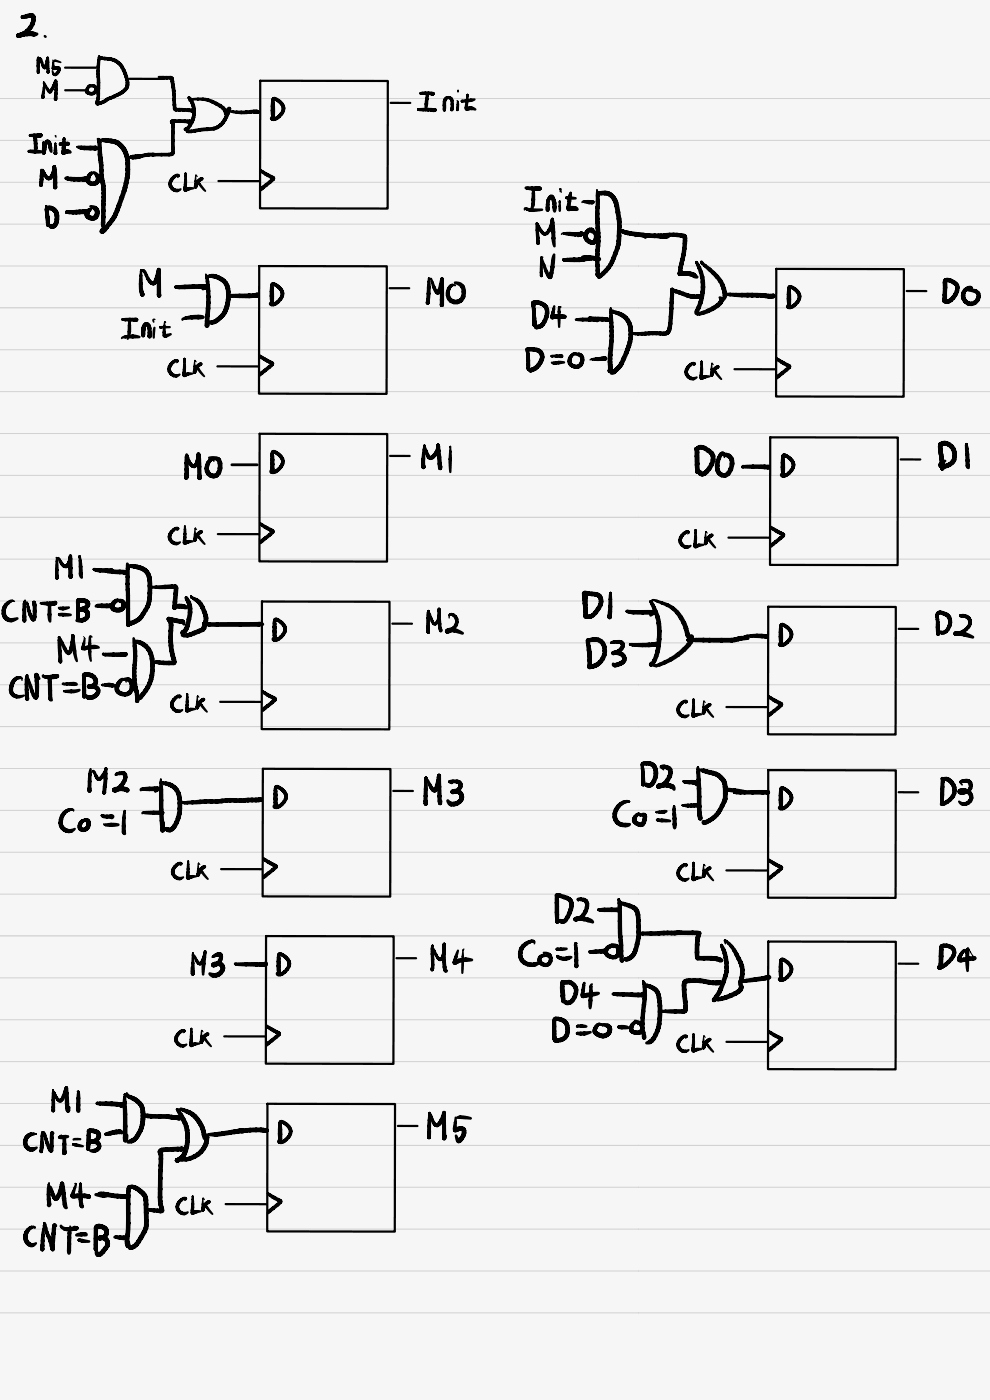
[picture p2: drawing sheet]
<svg xmlns="http://www.w3.org/2000/svg" width="210mm" height="297mm" viewBox="0 0 210 297" stroke-linecap="round" stroke-linejoin="round" font-family="sans-serif">
<defs><g id="words">
<text font-size="34.7" x="110.8" y="72.4">DE</text>
<text font-size="28.5" x="109.8" y="216.6">cope</text>
<text font-size="28.4" x=".3" y="144.4">Det</text>
<text font-size="21.2" x="40" y="146.2">een</text>
<text font-size="20.5" x="149.5" y="218.5">e</text>
<text font-size="17.9" x="5.7" y="45.3">sito)</text>
<text font-size="17" x="148.3" y="76.6">e</text>
<text font-size="14.2" x="123.3" y="138.6">--</text>
<text font-size="13.7" x="4.8" y="243.4">--</text>
<text font-size="13.6" x="4.9" y="263.4">D</text>
<g font-size="13">
<text x="27.1" y="37.7">-</text>
<text x="25.3" y="69.1">It</text>
</g>
<g font-size="12.3">
<text x="129.9" y="173.1">coD</text>
<text x="12.4" y="174.3">co?</text>
<text x="31.1" y="254.9">fun</text>
</g>
<text font-size="10.4" x="33.3" y="25.8">4</text>
<g font-size="9.9">
<text x="36.7" y="67.2">ID</text>
<text x="29.3" y="174.3">-</text>
</g>
<text font-size="9.2" x="7.7" y="20.2">D</text>
<g font-size="5.9">
<text x="146.9" y="100">DO-D</text>
<text x="89.8" y="169.7">M3</text>
<text x="90.6" y="241.2">M5</text>
</g>
<text font-size="5.8" x="91.2" y="205.3">My</text>
<text font-size="5.5" x="90.3" y="63.8">MO</text>
<g font-size="5.4">
<text x="39" y="100.6">MOD</text>
<text x="89.2" y="99.2">M1</text>
<text x="199.1" y="169.8">D3</text>
</g>
<g font-size="5.3">
<text x="198.7" y="98.6">DI</text>
<text x="198.7" y="205.1">D4</text>
</g>
<text font-size="5.2" x="198.3" y="134.4">B2</text>
<g font-size="5.1">
<text x="199.9" y="63.7">DO</text>
<text x="40.2" y="206.2">M3</text>
</g>
<text font-size="5" x="90.2" y="133.6">M2</text>
<text font-size="4.5" x="3.4" y="7.1">2.</text>
<g font-size="4.3">
<text x="57.1" y="24.7">D</text>
<text x="56.9" y="64">D</text>
<text x="164.9" y="136.2">D</text>
<text x="57.7" y="170.6">D</text>
<text x="155.2" y="170.9">D</text>
<text x="58.3" y="206.1">D</text>
<text x="58.6" y="241.7">D</text>
</g>
<text font-size="3.8" x="88.4" y="23">I nit</text>
<g font-size="3.7">
<text x="35.5" y="79.2">CLK</text>
<text x="35.6" y="114.8">CLK</text>
<text x="143.9" y="115.6">CLK</text>
<text x="143.4" y="151.5">CLK</text>
<text x="36.2" y="185.9">CLK</text>
<text x="143.4" y="186.2">CLK</text>
<text x="36.9" y="221.4">CLK</text>
</g>
</g></defs>
<path d="M0 0h210v297h-210z" fill="#f8f7e8"/>
<g fill="none" stroke="#d0d2d3" stroke-width=".21">
<path d="M-.1 38.7h135.6M-.1 29.8h210.1M-.1 20.9h210.1M135.6 38.7h74.4M-.1 56.4h135.6M-.1 47.5h135.6M135.6 56.4h74.4M135.6 47.5h74.4M-.1 74.2h135.6M-.1 65.3h135.6M135.6 74.2h74.4M135.6 65.3h74.4"/>
<path d="M-.1 92h210.1M-.1 83.1h135.6M135.6 83.1h74.4M-.1 100.8h210.1M-.1 118.6h210.1M-.1 109.7h210.1M-.1 136.4h135.6M-.1 127.5h210.1M135.6 136.4h74.4M-.1 145.3h210.1M-.1 154.1h210.1M-.1 171.9h135.6"/>
<path d="M-.1 163h135.6M135.6 171.9h74.4M135.6 163h74.4M-.1 198.6h135.6M-.1 189.7h210.1M-.1 180.8h210.1M135.6 198.6h74.4M-.1 216.3h135.6M-.1 207.4h135.6M135.6 216.3h74.4M135.6 207.4h74.4M-.1 234.1h210.1"/>
<path d="M-.1 225.2h135.6M135.6 225.2h74.4M-.1 243h210.1M-.1 251.9h210.1M-.1 278.5h210.1M-.1 269.6h210.1M-.1 260.7h210.1"/>
</g>
<g fill="none" stroke="#000" stroke-width=".47">
<path d="M55.2 17.1l27.1 .1-.1 27h-27zM82.9 21.8h4.1M55 56.4l27 .1v27.1l-27.1-.1zM164.7 57l27 .1v27.1l-27.1-.1zM46.1 77.7h8.7M82.6 61.1h4.2M192.3 61.7h4.2M55.1 92l27 .1v27h-27.1zM82.7 96.7h4.2M163.4 92.8h27v27.1l-27.1-.1zM191 97.5h4.2M46.2 113.3h8.7"/>
<path d="M154.5 114.1h8.7M55.6 127.6l27 .1v27h-27.1zM83.2 132.3h4.2M163 128.7l27 .1v27h-27.1zM190.6 133.4h4.2M154.1 150h8.6M55.8 163.1h27v27.1h-27.1zM83.4 167.8h4.2M163 163.4h27v27.1l-27.1-.1zM190.6 168.1h4.2M46.9 184.4h8.6M56.4 198.6h27.1v27.1l-27.1-.1z"/>
<path d="M154.1 184.7h8.6M163 199.7l27 .1v27.1l-27.1-.1zM47.6 219.9h8.6M84.1 203.3h4.2M190.6 204.4h4.2M56.7 234.2h27.1l-.1 27.1-27-.1zM84.4 238.9h4.2"/>
</g>
<g fill="#000">
<path d="M32.1 32.5l-.1 .3 .1 .1 .6-.3-.2-.1zM31.9 32.8a.3 .3 0 0 0 .6 0 .3 .3 0 0 0-.6 0zM32 32.6l-.1 .1a.48 .48 0 0 0 .5 .5 .48 .48 0 0 0 .5-.5l-.3-.2zM32.4 32.5l-.1 .5a3.8 3.8 0 0 0 2.3 0 .59 .59 0 0 0-.9-.6zM34.1 32.5a.38 .38 0 0 0-.2 .4 .38 .38 0 0 0 .4 .3h1.2a.44 .44 0 0 0 .7-.2 .44 .44 0 0 0-.4-.6zM35.7 32.5a.45 .45 0 0 0-.1 .6 .45 .45 0 0 0 .6 0 .42 .42 0 0 0 .5-.5 .42 .42 0 0 0-.7-.2zM36 32.5a.48 .48 0 0 0 .5 .6 .48 .48 0 0 0 .4-.7l-.4-.2zM36.4 32.1l-.1 .3a.42 .42 0 0 0 .2 .6 .42 .42 0 0 0 .5-.4 .42 .42 0 0 0-.1-.6 .42 .42 0 0 0-.5 .1zM36.5 31.1l-.2 .3v.6a.48 .48 0 0 0 .4 .7 .48 .48 0 0 0 .4-.7v-.4a.43 .43 0 0 0-.1-.5 .43 .43 0 0 0-.5 0zM36.5 29.4a1.18 1.18 0 0 0-.2 1.2 .9 .9 0 0 0 .4 1.2l.2-.1a3.7 3.7 0 0 0 0-2.3zM36.3 27.8v1.1a1.23 1.23 0 0 0 .2 1.2 .4 .4 0 0 0 .6-.3v-.9a.95 .95 0 0 0-.4-1.3zM36.5 26.4a2.67 2.67 0 0 0 0 2 .67 .67 0 0 0 .6-1v-.6a.4 .4 0 0 0-.6-.4zM36.3 25.9v.4a.62 .62 0 0 0 .6 .8l.2-.3a.97 .97 0 0 0-.5-1.1zM36.2 25.8l.1 .5a.43 .43 0 0 0 .7 0 .43 .43 0 0 0-.3-.6zM36 26a.45 .45 0 0 0 .9 0 .45 .45 0 0 0-.9 0zM36 25.7a.45 .45 0 0 0 .9 0 .45 .45 0 0 0-.9 0zM36.3 25.4a.5 .5 0 0 0 .1 .6 .5 .5 0 0 0 .6 .1 .44 .44 0 0 0 .3-.6 .44 .44 0 0 0-.6-.2zM36.7 25.5a.4 .4 0 0 0 .3 .6h.9a.49 .49 0 0 0 .7-.4 .92 .92 0 0 0-1.3-.4zM37.8 25.5a.56 .56 0 0 0 .2 .6 .56 .56 0 0 0 .7 0h.2a.47 .47 0 0 0 .5-.1 .47 .47 0 0 0 .2-.5 1.91 1.91 0 0 0-1.8 0zM38.9 25.5a.51 .51 0 0 0 .1 .5 .51 .51 0 0 0 .6 .2 .44 .44 0 0 0 .6-.4 .44 .44 0 0 0-.5-.4l-.5-.1zM39.5 25.5a.53 .53 0 0 0 .4 .7 .53 .53 0 0 0 .6-.6l-.6-.2zM39.8 25.8a.42 .42 0 0 0 .8 0 .42 .42 0 0 0-.8 0zM39.8 25.7a.41 .41 0 0 0 .8 0 .41 .41 0 0 0-.8 0zM39.9 25.7a.4 .4 0 0 0 .8 0 .4 .4 0 0 0-.8 0z"/>
<path d="M37.5 37.6l.1 .1 .4-.2-.1-.2zM37.9 37.1l-.1 .4 .1 .1 .3-.3-.1-.1zM37.5 37a.3 .3 0 0 0 0 .3 .3 .3 0 0 0 .4 .1l.1 .1a.35 .35 0 0 0 .1-.6 .35 .35 0 0 0-.6 .1zM37.1 37a.39 .39 0 0 0 .2 .5 .39 .39 0 0 0 .5-.1h.1a.44 .44 0 0 0-.2-.6 .44 .44 0 0 0-.6 .2zM36.7 37.2a.39 .39 0 0 0 .1 .6 .39 .39 0 0 0 .6-.2 .36 .36 0 0 0 .2-.5 .36 .36 0 0 0-.5-.1zM36.4 37.6a.42 .42 0 0 0-.3 .4 .42 .42 0 0 0 .3 .3l.4-.1a.65 .65 0 0 0 .2-1h-.3zM36.2 37.7l-.3 .4a.41 .41 0 0 0 0 .6 .41 .41 0 0 0 .5 .1l.2-.2a.64 .64 0 0 0-.1-1zM36 38.2a.6 .6 0 0 0-.3 .6 .6 .6 0 0 0 .6 .5l.2-.3a.6 .6 0 0 0-.4-.9zM35.8 38.7a.61 .61 0 0 0-.1 .8 .61 .61 0 0 0 .8 .2v-.7a.39 .39 0 0 0-.3-.4 .39 .39 0 0 0-.4 .1zM35.9 39.2a.81 .81 0 0 0 .9 1.1l.1-.4-.4-.6a.39 .39 0 0 0-.6-.1zM36.3 39.7a.7 .7 0 0 0 .2 .9 .7 .7 0 0 0 .9-.1 1.29 1.29 0 0 0-.9-.9zM36.8 40.1a.56 .56 0 0 0 .5 .7 .56 .56 0 0 0 .6-.6l-.7-.2zM37.4 40.1a.36 .36 0 0 0-.1 .4 .36 .36 0 0 0 .3 .3l.5-.2 .4-.5-.1-.2z"/>
<path d="M39.2 36.6v.8l.2 .1 .2-.7-.2-.2zM39.1 36.8a.25 .25 0 0 0 .5 0 .25 .25 0 0 0-.5 0zM39.2 36.7l-.1 .7a.26 .26 0 0 0 .3 .3 .26 .26 0 0 0 .2-.3l-.1-.8zM39.2 37.2l-.2 1.2a.33 .33 0 0 0 .4 .3 .33 .33 0 0 0 .3-.3l-.1-1.1zM39.1 38.2l-.1 .6a.42 .42 0 0 0 .3 .7 .77 .77 0 0 0 .5-.7 .77 .77 0 0 0-.4-.7zM39 38.9a.68 .68 0 0 0 .4 1.2 .92 .92 0 0 0 .1-1.3zM39 39.5a.59 .59 0 0 0-.1 .7 .59 .59 0 0 0 .5 .3 .75 .75 0 0 0-.1-1.1zM38.9 40.3a.42 .42 0 0 0 .8 0 .42 .42 0 0 0-.8 0zM39.1 40.1a.44 .44 0 0 0 .2 .6 .44 .44 0 0 0 .6-.2 .43 .43 0 0 0 0-.7 .43 .43 0 0 0-.7 .2zM39.4 39.9a.44 .44 0 0 0 .2 .6 .44 .44 0 0 0 .6-.1 .36 .36 0 0 0 .2-.4 .36 .36 0 0 0-.4-.3zM39.8 39.8a.36 .36 0 0 0-.1 .4 .36 .36 0 0 0 .5 .2l.3-.1a.63 .63 0 0 0 .8-.4l-.6-.2z"/>
<path d="M41.5 37v.2l.3 .4a.35 .35 0 0 0-.3-.6zM41.5 37l-.1 .3 .1 .1 .2-.2zM41.4 37.2l-.1 .7a.55 .55 0 0 0 .2 .8l.2-.3-.1-1.1zM41.3 38.2l-.1 .9a.4 .4 0 0 0 0 .7 .4 .4 0 0 0 .6-.3v-.6a.58 .58 0 0 0-.3-.7zM41 39.6a.4 .4 0 0 0 .8 0 .4 .4 0 0 0-.8 0zM41.1 39.6a.36 .36 0 0 0 .7 0 .36 .36 0 0 0-.7 0zM41.3 39.1a.46 .46 0 0 0-.1 .6 .46 .46 0 0 0 .5 .2 .46 .46 0 0 0 .2-.6 .46 .46 0 0 0-.6-.2zM41.6 38.5a1.09 1.09 0 0 0-.3 1.1 .7 .7 0 0 0 .7-.2 .7 .7 0 0 0 .1-.7zM41.8 38.2l-.2 .3a.45 .45 0 0 0 .1 .8 .45 .45 0 0 0 .6-.5l.1-.1a.39 .39 0 0 0 0-.6 .39 .39 0 0 0-.6 .1zM42 38a.42 .42 0 0 0-.1 .7 .42 .42 0 0 0 .6-.2 .45 .45 0 0 0 .2-.7 .45 .45 0 0 0-.7 .2zM42.3 37.8a.42 .42 0 0 0 0 .6 .42 .42 0 0 0 .6-.1 .39 .39 0 0 0 .1-.6 .39 .39 0 0 0-.6 0zM42.4 37.9a.4 .4 0 0 0 .8 0 .4 .4 0 0 0-.8 0z"/>
<path d="M42 38.3l-.1 .2a.23 .23 0 0 0 .3 .1 .23 .23 0 0 0 0-.3zM41.9 38.4a.74 .74 0 0 0 .6 .9 .74 .74 0 0 0-.6-.9zM42.2 38.9a.72 .72 0 0 0 .4 1l.8 .8 .3-.1a.76 .76 0 0 0-.5-.8l-.6-.9z"/>
<path d="M48.3 23.4l.1 .3 .4-.1-.1-.2zM48.2 23.5a.2 .2 0 0 0 .4 0 .2 .2 0 0 0-.4 0zM48.3 23.4a.34 .34 0 0 0 .3 .4 .34 .34 0 0 0 .4-.3zM48.6 23.4l-.1 .2a.86 .86 0 0 0 1.2 .2 .66 .66 0 0 0-.9-.4zM49.2 23.5l-.1 .2a1.09 1.09 0 0 0 1.4 .3 .54 .54 0 0 0-.2-.5 .54 .54 0 0 0-.6-.1zM49.9 23.6a.35 .35 0 0 0 .3 .5l1 .1a.38 .38 0 0 0 .4-.3 .38 .38 0 0 0-.4-.4h-1zM51 23.5a.38 .38 0 0 0-.2 .4 .38 .38 0 0 0 .4 .3h.8a.48 .48 0 0 0 .6-.4 .89 .89 0 0 0-1.2-.3zM52 23.5a.4 .4 0 0 0-.1 .5 .4 .4 0 0 0 .4 .2l.9-.1a.41 .41 0 0 0 .4-.4 .41 .41 0 0 0-.5-.4zM52.9 23.4a.44 .44 0 0 0 0 .6 .44 .44 0 0 0 .5 .1h.3a.45 .45 0 0 0 .6-.5 .45 .45 0 0 0-.7-.3zM53.7 23.3a.5 .5 0 0 0-.1 .7 .5 .5 0 0 0 .7 .1 .45 .45 0 0 0 .4-.6 .45 .45 0 0 0-.7-.2zM54 23.4a.46 .46 0 0 0 .4 .7 .44 .44 0 0 0 .6-.4 .44 .44 0 0 0-.7-.4zM54.2 23.7a.41 .41 0 0 0 .8 0 .41 .41 0 0 0-.8 0zM54.2 23.7a.41 .41 0 0 0 .8 0 .41 .41 0 0 0-.8 0zM53.8 23.7a.54 .54 0 0 0 .9 .4 .45 .45 0 0 0 .1-.7 .45 .45 0 0 0-.7 .1z"/>
<path d="M55.3 36l-.1 .3 .4 .2v-.4zM55.1 36.2a.3 .3 0 0 0 .6 0 .3 .3 0 0 0-.6 0zM55.2 36a.56 .56 0 0 0 .2 .7 .56 .56 0 0 0 .7-.1l-.1-.4-.5-.2zM55.6 36.2a.53 .53 0 0 0-.1 .6 .53 .53 0 0 0 .5 .3 .44 .44 0 0 0 .5 .2 .44 .44 0 0 0 .3-.4 1.06 1.06 0 0 0-1.2-.7zM56.1 36.7a.72 .72 0 0 0 .3 .7 .72 .72 0 0 0 .8 0 .7 .7 0 0 0-.4-.7 .7 .7 0 0 0-.7 0zM56.6 36.8a.52 .52 0 0 0-.1 .6 .52 .52 0 0 0 .6 .3 .43 .43 0 0 0 .7 0 .43 .43 0 0 0-.4-.7zM57.2 37.1a.65 .65 0 0 0 .1 .8 .65 .65 0 0 0 .8 .1 .63 .63 0 0 0-.1-.7 .63 .63 0 0 0-.8-.2zM57.5 37.5l.1 .5a.43 .43 0 0 0 .7 0 .43 .43 0 0 0-.2-.6zM57.5 37.9a.45 .45 0 0 0 .9 0 .45 .45 0 0 0-.9 0zM57.1 38.2a.44 .44 0 0 0 .2 .7 .44 .44 0 0 0 .6-.3l.1-.1a.44 .44 0 0 0 .3-.7 .44 .44 0 0 0-.7 0zM56.2 39a.4 .4 0 0 0-.1 .5 .4 .4 0 0 0 .5 .1l1-.8a.4 .4 0 0 0 0-.5 .4 .4 0 0 0-.5-.1zM55.5 39.5a.4 .4 0 0 0 0 .6 .4 .4 0 0 0 .5 0l.4-.3a.46 .46 0 0 0 .4-.4 .46 .46 0 0 0-.2-.5l-.4 .1zM55.4 39.6a.45 .45 0 0 0-.3 .5 .45 .45 0 0 0 .5 .4l.1-.2a.46 .46 0 0 0 .5-.5 .46 .46 0 0 0-.7-.3z"/>
<path d="M88.7 23.2l.2 .2v-.2zM88.5 23.2a.28 .28 0 0 0 .5 0 .28 .28 0 0 0-.5 0zM88.5 23.2a.3 .3 0 0 0 .6 0 .3 .3 0 0 0-.6 0zM88.6 23.3a.35 .35 0 0 0 .7 0 .35 .35 0 0 0-.7 0zM88.8 23a.39 .39 0 0 0-.1 .5 .39 .39 0 0 0 .5 .1h.2a.43 .43 0 0 0 .7-.1 .43 .43 0 0 0-.3-.6zM89.6 22.9a.37 .37 0 0 0-.2 .5 .37 .37 0 0 0 .4 .2h.7a.47 .47 0 0 0 .7-.3 .85 .85 0 0 0-1.2-.4zM90.5 23.1a.53 .53 0 0 0 .2 .5 .53 .53 0 0 0 .6 .1 .44 .44 0 0 0 .6-.4 .44 .44 0 0 0-.6-.4h-.5zM91.2 23.1a.64 .64 0 0 0 .4 .6 .64 .64 0 0 0 .7-.2 .66 .66 0 0 0-.4-.6 .66 .66 0 0 0-.7 .2zM91.6 23.1a.45 .45 0 0 0 .5 .6 .45 .45 0 0 0 .3-.7l-.4-.1zM91.8 23.3a.41 .41 0 0 0 .8 0 .41 .41 0 0 0-.8 0zM91.9 23.1l-.2 .3a.48 .48 0 0 0 .6 .4 .48 .48 0 0 0 .3-.7l-.4-.2z"/>
<path d="M48.8 62.6l.1 .3 .3 .1a.24 .24 0 0 0 .2 0 .24 .24 0 0 0 .2-.3l-.4-.2zM48.6 62.7a.35 .35 0 0 0 .7 0 .35 .35 0 0 0-.7 0zM48.5 62.7a.4 .4 0 0 0 .8 0 .4 .4 0 0 0-.8 0zM48.7 62.7a.43 .43 0 0 0 .8 0 .43 .43 0 0 0-.8 0zM48.9 62.4a.48 .48 0 0 0-.1 .6 .48 .48 0 0 0 .6 .2h1.1a.54 .54 0 0 0 .6-.1 .54 .54 0 0 0 .1-.6l-.4-.2zM50.6 62.4a.47 .47 0 0 0-.2 .5 .47 .47 0 0 0 .4 .3l1.8 .1a.53 .53 0 0 0 .8-.4 .53 .53 0 0 0-.5-.7zM52.6 62.3a.54 .54 0 0 0-.1 .7 .54 .54 0 0 0 .7 .3l.5-.1a.55 .55 0 0 0 .7-.6 .55 .55 0 0 0-.8-.4zM53.6 62.3a.58 .58 0 0 0 0 .8 .58 .58 0 0 0 .8 0 .57 .57 0 0 0 .6-.7 .57 .57 0 0 0-.9-.3zM54 62.6a.55 .55 0 0 0 1.1 0 .55 .55 0 0 0-1.1 0zM53.8 62.4a.64 .64 0 0 0 .5 .7 .64 .64 0 0 0 .8-.5 .69 .69 0 0 0-.6-.5 .69 .69 0 0 0-.7 .3z"/>
<path d="M55.1 75.3l-.1 .3 .4 .2-.1-.4zM54.8 75.5a.3 .3 0 0 0 .6 0 .3 .3 0 0 0-.6 0zM55 75.3a.56 .56 0 0 0 .2 .7 .56 .56 0 0 0 .7-.1l-.1-.4-.5-.2zM55.4 75.5a.53 .53 0 0 0-.1 .6 .53 .53 0 0 0 .5 .3 .44 .44 0 0 0 .4 .2 .44 .44 0 0 0 .4-.4 1.06 1.06 0 0 0-1.2-.7zM55.8 76a.72 .72 0 0 0 .4 .7 .72 .72 0 0 0 .8 0 .7 .7 0 0 0-.4-.7 .7 .7 0 0 0-.8 0zM56.4 76.2a.52 .52 0 0 0-.1 .5 .52 .52 0 0 0 .5 .3 .43 .43 0 0 0 .8 0 .43 .43 0 0 0-.4-.7zM57 76.5a.65 .65 0 0 0 .1 .7 .65 .65 0 0 0 .7 .2 .63 .63 0 0 0 0-.8 .63 .63 0 0 0-.8-.1zM57.3 76.8l.1 .5a.43 .43 0 0 0 .7 0 .43 .43 0 0 0-.3-.6zM57.3 77.2a.45 .45 0 0 0 .9 0 .45 .45 0 0 0-.9 0zM56.9 77.5a.44 .44 0 0 0 .1 .7 .44 .44 0 0 0 .7-.3l.1-.1a.44 .44 0 0 0 .3-.7 .44 .44 0 0 0-.7 0zM55.9 78.3a.4 .4 0 0 0 0 .5 .4 .4 0 0 0 .5 .1l1-.7a.4 .4 0 0 0 0-.6 .4 .4 0 0 0-.5-.1zM55.3 78.8a.4 .4 0 0 0 0 .6 .4 .4 0 0 0 .5 0l.4-.3a.46 .46 0 0 0 .4-.4 .46 .46 0 0 0-.3-.5l-.4 .1zM55.2 78.9a.45 .45 0 0 0-.3 .6 .45 .45 0 0 0 .5 .3l.1-.1a.46 .46 0 0 0 .5-.6 .46 .46 0 0 0-.7-.3z"/>
<path d="M167 61.1v.2a.33 .33 0 0 0 0 .5 .33 .33 0 0 0 .5-.2 .38 .38 0 0 0-.1-.4 .38 .38 0 0 0-.4-.1zM167 61.4l-.1 1a.31 .31 0 0 0 .3 .3 .31 .31 0 0 0 .3-.3l-.1-.9zM166.9 62.3v1.1a.33 .33 0 0 0 .3 .3 .33 .33 0 0 0 .3-.3v-1.1l-.3-.2zM167 63.1l-.1 .3v.9a.34 .34 0 0 0 .4 .3 .34 .34 0 0 0 .3-.4l-.1-.8a.33 .33 0 0 0-.5-.3zM167.1 64a.66 .66 0 0 0 .4 1l.2-.5a.49 .49 0 0 0-.6-.5zM167 64.8a.4 .4 0 0 0 .8 0 .4 .4 0 0 0-.8 0zM167.1 64.8a.38 .38 0 0 0 .7 0 .38 .38 0 0 0-.7 0zM167.2 64.2a.68 .68 0 0 0 .2 .9 .51 .51 0 0 0 .4-.6 .51 .51 0 0 0-.5-.4zM167.2 63.3l-.1 1.1a.36 .36 0 0 0 .3 .4 .36 .36 0 0 0 .4-.4v-.9a.36 .36 0 0 0-.2-.3 .36 .36 0 0 0-.4 .1zM167.3 62.2l-.2 .4v.9a.36 .36 0 0 0 .4 .4 .36 .36 0 0 0 .3-.4v-1a.35 .35 0 0 0-.5-.3zM167.2 61.5l-.1 .8a.43 .43 0 0 0 .4 .6 .8 .8 0 0 0 .4-.7 .8 .8 0 0 0-.5-.7zM167.2 60.9a.83 .83 0 0 0 .2 1.2 .71 .71 0 0 0 .4-.6 .71 .71 0 0 0-.4-.6zM167.2 60.7a.4 .4 0 0 0-.1 .7 .4 .4 0 0 0 .6-.2v-.1a.35 .35 0 0 0-.1-.4 .35 .35 0 0 0-.4 0zM167 60.9a.4 .4 0 0 0 .8 0 .4 .4 0 0 0-.8 0zM167.2 60.7a.42 .42 0 0 0 .5 .5 .42 .42 0 0 0 .2-.7h-.4zM167.4 60.6a.37 .37 0 0 0 .3 .6 .46 .46 0 0 0 .8 0 .46 .46 0 0 0-.5-.7h-.3zM167.8 60.8a.81 .81 0 0 0 1.1 .8 .71 .71 0 0 0-.2-.8 .71 .71 0 0 0-.9 0zM168.3 61.1a.68 .68 0 0 0 .9 .8 .62 .62 0 0 0-.1-.7 .62 .62 0 0 0-.8-.1zM168.7 61.4a.7 .7 0 0 0 .8 .9 .66 .66 0 0 0-.1-.8 .66 .66 0 0 0-.7-.1zM169 61.7a.77 .77 0 0 0 .6 1 .66 .66 0 0 0 .1-.7 .66 .66 0 0 0-.7-.3zM169.2 62.1l-.1 .4a.49 .49 0 0 0 .5 .7 .49 .49 0 0 0 .3-.8 .43 .43 0 0 0-.3-.4 .43 .43 0 0 0-.4 .1zM169.4 62.5l-.2 .4a.65 .65 0 0 0 .4 .9 .76 .76 0 0 0 0-1.3zM169.3 63.1l-.3 .5a.42 .42 0 0 0-.2 .7 .42 .42 0 0 0 .7 0l.4-.7a.39 .39 0 0 0-.2-.5 .39 .39 0 0 0-.4 0zM168.9 63.8l-.3 .4a.42 .42 0 0 0-.3 .6 .42 .42 0 0 0 .6 .1l.6-.6a.39 .39 0 0 0-.1-.6 .39 .39 0 0 0-.5 .1zM167.9 64.7a.39 .39 0 0 0-.1 .5 .39 .39 0 0 0 .5 .1l.4-.2a.44 .44 0 0 0 .3-.4 .44 .44 0 0 0-.2-.5zM167.4 64.9a.46 .46 0 0 0 .1 .7 .46 .46 0 0 0 .6-.2 .43 .43 0 0 0 .4-.6 .43 .43 0 0 0-.7-.1zM167 64.9a.57 .57 0 0 0 .3 .7 .57 .57 0 0 0 .7-.3 .65 .65 0 0 0-1-.4zM166.9 64.7a.48 .48 0 0 0 0 .8 .48 .48 0 0 0 .7-.4l-.4-.5z"/>
<path d="M55.2 110.9l-.1 .3 .4 .2-.1-.4zM54.9 111.1a.3 .3 0 0 0 .6 0 .3 .3 0 0 0-.6 0zM55.1 110.9a.56 .56 0 0 0 .2 .7 .56 .56 0 0 0 .7-.1l-.1-.4-.5-.2zM55.5 111.1a.53 .53 0 0 0-.1 .6 .53 .53 0 0 0 .5 .3 .44 .44 0 0 0 .4 .2 .44 .44 0 0 0 .4-.4 1.06 1.06 0 0 0-1.2-.7zM55.9 111.6a.72 .72 0 0 0 .4 .7 .72 .72 0 0 0 .8 0 .7 .7 0 0 0-.4-.7 .7 .7 0 0 0-.8 0zM56.5 111.7a.52 .52 0 0 0-.1 .6 .52 .52 0 0 0 .5 .3 .43 .43 0 0 0 .8 0 .43 .43 0 0 0-.4-.7zM57.1 112a.65 .65 0 0 0 .1 .8 .65 .65 0 0 0 .7 .1 .63 .63 0 0 0 0-.7 .63 .63 0 0 0-.8-.2zM57.4 112.4l.1 .5a.43 .43 0 0 0 .7 0 .43 .43 0 0 0-.3-.6zM57.4 112.8a.45 .45 0 0 0 .9 0 .45 .45 0 0 0-.9 0zM57 113.1a.44 .44 0 0 0 .1 .7 .44 .44 0 0 0 .7-.3l.1-.1a.44 .44 0 0 0 .3-.7 .44 .44 0 0 0-.7 0zM56 113.9a.4 .4 0 0 0 0 .5 .4 .4 0 0 0 .5 .1l1-.8a.4 .4 0 0 0 0-.5 .4 .4 0 0 0-.5-.1zM55.4 114.4a.4 .4 0 0 0 0 .5 .4 .4 0 0 0 .5 .1l.4-.3a.46 .46 0 0 0 .4-.4 .46 .46 0 0 0-.3-.5l-.4 .1zM55.3 114.5a.45 .45 0 0 0-.3 .5 .45 .45 0 0 0 .5 .4l.1-.2a.46 .46 0 0 0 .5-.5 .46 .46 0 0 0-.7-.3z"/>
<path d="M163.5 111.7l-.1 .2 .4 .2-.1-.4zM163.2 111.9a.3 .3 0 0 0 .6 0 .3 .3 0 0 0-.6 0zM163.4 111.6a.56 .56 0 0 0 .2 .8 .56 .56 0 0 0 .7-.2l-.1-.3-.5-.3zM163.8 111.9a.53 .53 0 0 0-.1 .5 .53 .53 0 0 0 .5 .4 .44 .44 0 0 0 .4 .1 .44 .44 0 0 0 .4-.3 1.06 1.06 0 0 0-1.2-.7zM164.2 112.4a.72 .72 0 0 0 .4 .6 .72 .72 0 0 0 .8 0 .7 .7 0 0 0-.4-.7 .7 .7 0 0 0-.8 .1zM164.8 112.5a.52 .52 0 0 0-.1 .6 .52 .52 0 0 0 .5 .3 .43 .43 0 0 0 .8-.1 .43 .43 0 0 0-.4-.6zM165.4 112.8a.65 .65 0 0 0 .1 .7 .65 .65 0 0 0 .7 .2 .63 .63 0 0 0 0-.8 .63 .63 0 0 0-.8-.1zM165.7 113.1l.1 .5a.43 .43 0 0 0 .7 .1 .43 .43 0 0 0-.3-.7zM165.7 113.5a.45 .45 0 0 0 .9 0 .45 .45 0 0 0-.9 0zM165.3 113.9a.44 .44 0 0 0 .1 .6 .44 .44 0 0 0 .7-.3l.1-.1a.44 .44 0 0 0 .3-.6 .44 .44 0 0 0-.7-.1zM164.3 114.6a.4 .4 0 0 0 0 .6 .4 .4 0 0 0 .5 0l1-.7a.4 .4 0 0 0 0-.6 .4 .4 0 0 0-.5 0zM163.7 115.1a.4 .4 0 0 0 0 .6 .4 .4 0 0 0 .5 0l.4-.3a.46 .46 0 0 0 .4-.4 .46 .46 0 0 0-.3-.4h-.4zM163.6 115.3a.45 .45 0 0 0-.3 .5 .45 .45 0 0 0 .5 .3l.1-.1a.46 .46 0 0 0 .5-.6 .46 .46 0 0 0-.7-.3z"/>
<path d="M124.3 135.8a.25 .25 0 0 0 .5 0 .25 .25 0 0 0-.5 0zM124.3 135.7a.26 .26 0 0 0 .5 0 .26 .26 0 0 0-.5 0zM124.2 135.8a.35 .35 0 0 0 .7 0 .35 .35 0 0 0-.7 0zM124.4 135.7a1.39 1.39 0 0 0 .1 1.3 .64 .64 0 0 0 .6-.4 .64 .64 0 0 0-.2-.7l-.3-.3zM124.4 136.4a2.58 2.58 0 0 0 .3 1.9 .66 .66 0 0 0 .6-.4 .66 .66 0 0 0-.1-.7l-.1-.6a.38 .38 0 0 0-.7-.2zM124.6 137.6a2.55 2.55 0 0 0 .2 1.9 .44 .44 0 0 0 .7-.4l-.2-1.3a.43 .43 0 0 0-.7-.2zM124.8 138.8a2.29 2.29 0 0 0 .1 1.8 .44 .44 0 0 0 .6-.4v-.8a.53 .53 0 0 0-.5-.7zM124.9 139.9a1.16 1.16 0 0 0 0 1.5 .62 .62 0 0 0 .6-.9 .49 .49 0 0 0-.1-.5 .49 .49 0 0 0-.5-.1zM124.9 140.6a.57 .57 0 0 0-.2 .7 .57 .57 0 0 0 .6 .3 .57 .57 0 0 0 .2-.6 .57 .57 0 0 0-.6-.4zM124.7 141v.3a.45 .45 0 0 0 .6 .4 .45 .45 0 0 0 .2-.7 .44 .44 0 0 0-.8 0zM124.7 139.7v1.5a.44 .44 0 0 0 .4 .5 .44 .44 0 0 0 .4-.5v-1.2a.44 .44 0 0 0-.3-.5 .44 .44 0 0 0-.5 .2zM124.8 138a3.7 3.7 0 0 0 .1 2.3 .58 .58 0 0 0 .6-.2 .58 .58 0 0 0 0-.7v-.9a.46 .46 0 0 0-.1-.5 .46 .46 0 0 0-.6 0zM124.7 136.8l-.2 .4 .1 .8a.52 .52 0 0 0 .5 .7h.2l.2-.4-.2-1.3a.39 .39 0 0 0-.6-.2zM124.5 135.8l-.2 .4 .2 1a.44 .44 0 0 0 .7 .1 .44 .44 0 0 0 0-.7v-.3a.43 .43 0 0 0-.2-.5 .43 .43 0 0 0-.5 0zM124.5 135.7a.47 .47 0 0 0-.1 .7 .47 .47 0 0 0 .8-.2 .47 .47 0 0 0 .2-.7 .47 .47 0 0 0-.7 0zM124.8 135.5a.54 .54 0 0 0 .1 .7 .54 .54 0 0 0 .7 0 .52 .52 0 0 0 .7-.6 .52 .52 0 0 0-.8-.4zM125.5 135.3a.54 .54 0 0 0-.1 .7 .54 .54 0 0 0 .8 .1 .55 .55 0 0 0 .6-.6 .55 .55 0 0 0-.9-.3zM126.1 135.2a.52 .52 0 0 0-.2 .7 .52 .52 0 0 0 .6 .3 .53 .53 0 0 0 .9-.3 .53 .53 0 0 0-.6-.7zM126.6 135.4a.58 .58 0 0 0-.1 .6 .58 .58 0 0 0 .5 .3 .52 .52 0 0 0 .9 0 .52 .52 0 0 0-.4-.8l-.4-.2zM127.1 135.8a.98 .98 0 0 0 1 1.1 .86 .86 0 0 0-.6-1.3zM127.6 136.1a1.03 1.03 0 0 0 .7 1.6 .87 .87 0 0 0 .3-1.1 .87 .87 0 0 0-1-.5zM127.8 136.8l-.1 .3 .1 .7a.51 .51 0 0 0 .3 .7 .51 .51 0 0 0 .7-.5v-.3a.8 .8 0 0 0-.8-1zM128 137.6l-.1 .2-.1 .8a.53 .53 0 0 0 .2 .8 .53 .53 0 0 0 .7-.5l.1-.6a.53 .53 0 0 0-.2-.6 .53 .53 0 0 0-.6-.1zM127.8 138.6l-.3 .7a.53 .53 0 0 0 0 .9 .53 .53 0 0 0 .8-.4l.2-.4a.52 .52 0 0 0 0-.7 .52 .52 0 0 0-.7-.1zM127.4 139.5l-.3 .4a.52 .52 0 0 0-.2 .8 .52 .52 0 0 0 .7 .1l.3-.2a.8 .8 0 0 0 .1-1.2h-.4zM126.5 140.5a.56 .56 0 0 0 .2 .9 .56 .56 0 0 0 .8-.4 .53 .53 0 0 0 .2-.9 .53 .53 0 0 0-.9 .2zM125.8 140.9a.57 .57 0 0 0 .3 .8 .57 .57 0 0 0 .7-.2 .55 .55 0 0 0 .3-.9 .55 .55 0 0 0-.9 .1zM125.4 141a.56 .56 0 0 0 0 .8 .56 .56 0 0 0 .8-.1 .55 .55 0 0 0 .5-.8 .55 .55 0 0 0-1 0zM125 141.1a.57 .57 0 0 0 0 .8 .57 .57 0 0 0 .8 0 .54 .54 0 0 0 .2-.8 .54 .54 0 0 0-.8-.1zM124.8 141.1a.52 .52 0 0 0 0 .7 .52 .52 0 0 0 .8 0 .52 .52 0 0 0-.1-.8zM124.6 141.5a.48 .48 0 0 0 .9 0 .48 .48 0 0 0-.9 0zM124.7 141.2a.48 .48 0 0 0 .2 .6 .48 .48 0 0 0 .6-.2 .48 .48 0 0 0-.1-.6z"/>
<path d="M124.2 125.6a.36 .36 0 0 0 .2 .4 .36 .36 0 0 0 .5-.2l-.3-.3zM124.2 125.5a1.94 1.94 0 0 0-.1 1.6 .54 .54 0 0 0 .6-.2 .54 .54 0 0 0 0-.6l-.1-.8zM124 126.6l-.1 1.7a.41 .41 0 0 0 .3 .5 .41 .41 0 0 0 .5-.4v-1.6a.36 .36 0 0 0-.3-.4 .36 .36 0 0 0-.4 .2zM123.9 128.1l-.1 1.8a.43 .43 0 0 0 .4 .4 .43 .43 0 0 0 .4-.4l.1-1.5a.41 .41 0 0 0-.3-.4 .41 .41 0 0 0-.5 .1zM123.8 129.6a1.54 1.54 0 0 0 .3 1.6 .61 .61 0 0 0 .5-1v-.2a.45 .45 0 0 0-.2-.5 .45 .45 0 0 0-.6 .1zM123.8 130.8a.45 .45 0 0 0 .9 0 .45 .45 0 0 0-.9 0zM123.8 130.8a.47 .47 0 0 0 .9 0 .47 .47 0 0 0-.9 0zM123.9 130.2l-.1 .2a.53 .53 0 0 0 .4 .8 .53 .53 0 0 0 .5-.8 .45 .45 0 0 0-.3-.4 .45 .45 0 0 0-.5 .2zM124 129.4l-.2 .8a.48 .48 0 0 0 .5 .6 .48 .48 0 0 0 .4-.6v-.3a.49 .49 0 0 0-.2-.5 .49 .49 0 0 0-.5 0zM123.9 128.6l-.2 .4 .1 .5a.47 .47 0 0 0 .3 .6 .47 .47 0 0 0 .6-.4l-.1-.6a.51 .51 0 0 0-.5-.6zM123.7 127.7l-.1 .4 .1 .9a.43 .43 0 0 0 .5 .3 .43 .43 0 0 0 .3-.5l-.1-.9a.41 .41 0 0 0-.7-.2zM123.7 126.8l-.2 .4 .1 .9a.41 .41 0 0 0 .5 .3 .41 .41 0 0 0 .3-.5l-.1-.8a.4 .4 0 0 0-.6-.3zM123.6 126a1.1 1.1 0 0 0 .1 1.5 .59 .59 0 0 0 .5-.9 .45 .45 0 0 0-.1-.5 .45 .45 0 0 0-.5-.1zM123.5 125.6l-.1 .2a.85 .85 0 0 0 .5 1 .75 .75 0 0 0 0-1.3zM123.5 125.6v.1a.41 .41 0 0 0 .1 .5 .41 .41 0 0 0 .5 0 .48 .48 0 0 0 .3-.8 .48 .48 0 0 0-.9 .2zM123.9 125.4a.53 .53 0 0 0-.2 .7 .53 .53 0 0 0 .7 .2 .5 .5 0 0 0 .6-.6 .5 .5 0 0 0-.7-.4zM124.2 125.5a.69 .69 0 0 0 .3 .8 .69 .69 0 0 0 .8-.1 .7 .7 0 0 0-.2-.7 .7 .7 0 0 0-.7-.1zM124.6 125.6a.58 .58 0 0 0 .1 .7 .58 .58 0 0 0 .6 .2 .54 .54 0 0 0 .7-.6 .54 .54 0 0 0-.8-.4zM125.2 125.7a.6 .6 0 0 0 .1 .7 .6 .6 0 0 0 .7 .1 .52 .52 0 0 0 .7-.4 .52 .52 0 0 0-.6-.5l-.5-.1zM125.8 125.8a.64 .64 0 0 0 .1 .6 .64 .64 0 0 0 .7 .3 .54 .54 0 0 0 .6-.6 .54 .54 0 0 0-.7-.5h-.5zM126.5 125.8a.59 .59 0 0 0-.2 .6 .59 .59 0 0 0 .5 .4 .52 .52 0 0 0 .8-.3 .52 .52 0 0 0-.4-.6zM126.8 126.1l-.1 .2 .1 .5a.53 .53 0 0 0 .7 .5 .53 .53 0 0 0 .3-.8 .63 .63 0 0 0-1-.4zM127 126.6v.6a.56 .56 0 0 0 .4 .9 .56 .56 0 0 0 .6-.8 .62 .62 0 0 0-.2-.7 .62 .62 0 0 0-.8 0zM127.1 127.3l-.1 .7a.51 .51 0 0 0 .1 .7 .51 .51 0 0 0 .7-.2l.1-.3a.63 .63 0 0 0 .1-.8 .63 .63 0 0 0-.7-.2zM127.1 127.9l-.5 .8a.54 .54 0 0 0 0 .9 .54 .54 0 0 0 .8-.4l.3-.4a.52 .52 0 0 0 .1-.8 .52 .52 0 0 0-.7-.1zM126.5 128.9l-.4 .5a.57 .57 0 0 0-.3 .6 .57 .57 0 0 0 .4 .5 1.71 1.71 0 0 0 1.1-1.5 .49 .49 0 0 0-.8-.1zM125.5 130.1a.51 .51 0 0 0 0 .8 .51 .51 0 0 0 .8-.2l.2-.2a.53 .53 0 0 0 .1-.8 .53 .53 0 0 0-.8 .1zM124.9 130.5a.53 .53 0 0 0 .2 .7 .53 .53 0 0 0 .7-.2 .51 .51 0 0 0 .3-.8 .51 .51 0 0 0-.8 0zM124.6 130.4a.53 .53 0 0 0-.1 .8 .53 .53 0 0 0 .7 .1 .5 .5 0 0 0 .5-.7 .5 .5 0 0 0-.7-.2zM124.3 130.5a.49 .49 0 0 0 .1 .7 .49 .49 0 0 0 .7-.1 .49 .49 0 0 0-.1-.7z"/>
<path d="M129.4 125.6l-.1 .3 .2 .1h.2a.29 .29 0 0 0 0-.3 .29 .29 0 0 0-.3-.1zM129.4 125.6l-.1 .3 .3 .1 .1-.3zM129.1 125.9a.35 .35 0 0 0 .7 0 .35 .35 0 0 0-.7 0zM129.3 125.8l-.2 1.1a.47 .47 0 0 0 .4 .6 .82 .82 0 0 0 .3-1.1l-.1-.6zM129.1 127l-.1 1.7a.43 .43 0 0 0 .4 .5 .43 .43 0 0 0 .5-.5v-1.6a.38 .38 0 0 0-.3-.3 .38 .38 0 0 0-.5 .2zM129.1 128.5l-.1 1a.5 .5 0 0 0 .4 .7 .5 .5 0 0 0 .5-.7v-.5a.47 .47 0 0 0-.2-.6 .47 .47 0 0 0-.6 .1zM129 129.5l-.1 .8a.51 .51 0 0 0 .4 .7 .51 .51 0 0 0 .5-.7v-.2a.49 .49 0 0 0-.1-.7 .49 .49 0 0 0-.7 .1zM129 130.3a.57 .57 0 0 0-.1 .8 .57 .57 0 0 0 .8 .1 .57 .57 0 0 0 .1-.8 .57 .57 0 0 0-.8-.1zM128.8 130.9a.5 .5 0 0 0 1 0 .5 .5 0 0 0-1 0zM128.8 130.9a.5 .5 0 0 0 1 0 .5 .5 0 0 0-1 0z"/>
<path d="M129.4 136.4l.1 .1 .4-.2zM129.4 136.4a.2 .2 0 0 0 .4 0 .2 .2 0 0 0-.4 0zM129.4 136.3a.35 .35 0 0 0 .7 0 .35 .35 0 0 0-.7 0zM129.6 136.1a.51 .51 0 0 0 .5 .5 .51 .51 0 0 0 .5-.4 .58 .58 0 0 0-1-.1zM130 135.9l-.1 .2a.67 .67 0 0 0 .5 .5 .67 .67 0 0 0 .7-.2 .62 .62 0 0 0-.4-.6 .62 .62 0 0 0-.7 .1zM130.6 135.8a.46 .46 0 0 0-.1 .7 .46 .46 0 0 0 .6 .1 .47 .47 0 0 0 .6-.6 .47 .47 0 0 0-.7-.2zM131 136a.72 .72 0 0 0 .4 .6 .72 .72 0 0 0 .8-.1 .68 .68 0 0 0-.4-.7 .68 .68 0 0 0-.8 .2zM131.6 135.9a.64 .64 0 0 0 .2 1.1 .49 .49 0 0 0 .7-.2 .49 .49 0 0 0-.3-.7zM131.7 136.3v.5a.52 .52 0 0 0 .5 .7 .52 .52 0 0 0 .3-.8 .47 .47 0 0 0-.2-.5 .47 .47 0 0 0-.6 .1zM131.8 136.8l-.1 .2a.55 .55 0 0 0-.3 .6 .55 .55 0 0 0 .5 .4l.4-.3a.54 .54 0 0 0 .3-.7 .54 .54 0 0 0-.6-.3zM131 137.7a.42 .42 0 0 0-.1 .6 .42 .42 0 0 0 .6 .1l.4-.3a.48 .48 0 0 0 .3-.5 .48 .48 0 0 0-.3-.4zM130.4 138.1a.51 .51 0 0 0 .2 .7 .51 .51 0 0 0 .7-.2 .48 .48 0 0 0 .2-.8 .48 .48 0 0 0-.8 .1zM130 138.2a.49 .49 0 0 0 0 .7 .49 .49 0 0 0 .7 0 .45 .45 0 0 0 .4-.7 .45 .45 0 0 0-.7-.1zM129.8 138.3a.47 .47 0 0 0 .1 .6 .47 .47 0 0 0 .6-.1 .47 .47 0 0 0-.1-.7zM129.8 138.5a.47 .47 0 0 0 .9 0 .47 .47 0 0 0-.9 0zM129.9 138.2a.58 .58 0 0 0 .3 .8 .58 .58 0 0 0 .8-.3 .6 .6 0 0 0-.4-.7 .6 .6 0 0 0-.7 .2zM130.3 138.1a.54 .54 0 0 0-.1 .7 .54 .54 0 0 0 .7 .2 .53 .53 0 0 0 .4-.7 .53 .53 0 0 0-.8-.3zM130.6 138.2a.61 .61 0 0 0 .1 .7 .61 .61 0 0 0 .6 .2 .51 .51 0 0 0 .6-.6 .51 .51 0 0 0-.7-.4zM131.2 138.3a.62 .62 0 0 0-.1 .6 .62 .62 0 0 0 .6 .3 .53 .53 0 0 0 .7-.3 .53 .53 0 0 0-.6-.7zM131.6 138.6a.92 .92 0 0 0 .9 1 .73 .73 0 0 0 0-.9 .73 .73 0 0 0-.9-.1zM132.1 138.8a.88 .88 0 0 0 .4 1.3 .7 .7 0 0 0 .4-.8 .7 .7 0 0 0-.8-.5zM132.2 139.3l-.2 .4a.55 .55 0 0 0 .3 .9 .55 .55 0 0 0 .6-.7 .51 .51 0 0 0-.2-.6 .51 .51 0 0 0-.5 0zM132.1 139.7l-.2 .2a.56 .56 0 0 0-.1 1 .56 .56 0 0 0 .9-.4 .5 .5 0 0 0 .1-.6 .5 .5 0 0 0-.7-.2zM131.1 140.5a.56 .56 0 0 0 .3 .8 .56 .56 0 0 0 .8-.3 .54 .54 0 0 0 .2-.9 .54 .54 0 0 0-.9 .2zM130.6 140.7a.56 .56 0 0 0 .1 .8 .56 .56 0 0 0 .8-.2 .55 .55 0 0 0 .4-.8 .55 .55 0 0 0-.9 0zM130.2 140.7a.54 .54 0 0 0-.1 .8 .54 .54 0 0 0 .8 0 .51 .51 0 0 0 .5-.6 .51 .51 0 0 0-.8-.3zM129.9 140.6a.59 .59 0 0 0 .2 .9 .59 .59 0 0 0 .8-.4l-.2-.4-.6-.1z"/>
<path d="M137.9 127.4a.48 .48 0 0 0 .2 .7l.1-.6zM137.8 127.6a.28 .28 0 0 0 .5 0 .28 .28 0 0 0-.5 0zM137.8 127.4a.38 .38 0 0 0 .1 .6 .38 .38 0 0 0 .6-.4l-.4-.3zM137.9 127.5a.77 .77 0 0 0 .7 1.1 .64 .64 0 0 0 .1-.8 .64 .64 0 0 0-.8-.3zM138.1 128l.1 .9a.47 .47 0 0 0 .7 .4 .47 .47 0 0 0 .1-.8l-.1-.2a.45 .45 0 0 0-.3-.4 .45 .45 0 0 0-.5 .1zM138.4 128.7l-.1 .4 .3 .6a.55 .55 0 0 0 .7 .5l.1-.1a1.3 1.3 0 0 0-.6-1.6zM138.7 129.5a2.43 2.43 0 0 0 .7 1.8 .69 .69 0 0 0 .5-.4 .69 .69 0 0 0-.2-.7l-.1-.3a.52 .52 0 0 0-.3-.5 .52 .52 0 0 0-.6 .1zM139.1 130.6a3.4 3.4 0 0 0 .5 2.1 .49 .49 0 0 0 .6-.5l-.1-.8a.86 .86 0 0 0-.8-1zM139.4 131.8l-.1 .5v.8a1.01 1.01 0 0 0 .6 1.3l.4-.3v-1.1a.98 .98 0 0 0-.6-1.3zM139.6 133.5a1.34 1.34 0 0 0-.2 1.2 1.03 1.03 0 0 0 .4 1.4l.2-.1a3.3 3.3 0 0 0 .3-2.4l-.5-.2zM139.4 135.3l-.2 1.3a.6 .6 0 0 0 .4 .9l.3-.1a2.51 2.51 0 0 0 .2-2.2l-.3-.1zM139.3 136.7l-.2 1a.53 .53 0 0 0 .3 .9 .53 .53 0 0 0 .6-.7l.1-.6a.53 .53 0 0 0-.1-.7 .53 .53 0 0 0-.7 .1zM139.2 137.8l-.4 1a.5 .5 0 0 0 .1 .8 .5 .5 0 0 0 .7-.2l.3-.9a.54 .54 0 0 0 0-.6 .54 .54 0 0 0-.5-.3zM138.9 138.9l-.4 .9a.51 .51 0 0 0 .1 .8 .51 .51 0 0 0 .7-.4l.2-.5a.51 .51 0 0 0 .1-.7 .51 .51 0 0 0-.7-.1zM138.5 139.8l-.2 .4a.57 .57 0 0 0-.4 .6 .57 .57 0 0 0 .6 .5l.5-.6a.52 .52 0 0 0 .2-.6 .52 .52 0 0 0-.5-.3zM137.8 140.7a.51 .51 0 0 0 .3 .7 .51 .51 0 0 0 .7-.4 .51 .51 0 0 0-.5-.6zM137.9 140.5a.48 .48 0 0 0-.3 .6 .48 .48 0 0 0 .6 .3 .48 .48 0 0 0 .3-.7 .41 .41 0 0 0-.6-.2z"/>
<path d="M138.2 127.3v.2l.3-.2-.1-.2zM138.3 127.2a.32 .32 0 0 0 .3 .3 .32 .32 0 0 0 .3-.3l-.2-.1zM138.5 127.1v.2a.93 .93 0 0 0 1.1 .3 .7 .7 0 0 0-1.1-.5zM139.2 127.3l-.1 .4 1.1 .5a.35 .35 0 0 0 .5-.2 .35 .35 0 0 0-.2-.4l-1-.4zM140.1 127.6v.5l1.3 .6a.4 .4 0 0 0 .5-.2 .4 .4 0 0 0-.2-.5l-1.2-.4zM141.3 128a.4 .4 0 0 0 .1 .7l.8 .5a.54 .54 0 0 0 .8 .1l.1-.4-.7-.6a.97 .97 0 0 0-1.1-.3zM142.4 128.8a1.11 1.11 0 0 0 .7 1.2 .53 .53 0 0 0 .5 .4 .53 .53 0 0 0 .5-.3l-.1-.5-1-.9-.5-.1zM143.3 129.6a1.14 1.14 0 0 0 .6 1.4 .55 .55 0 0 0 .4 .4 .55 .55 0 0 0 .6-.2l-.1-.4-.4-.6a.84 .84 0 0 0-1.1-.6zM144.2 130.6a1.16 1.16 0 0 0 .3 1.5 .57 .57 0 0 0 .4 .5 .57 .57 0 0 0 .6-.1v-.5l-.3-.6a.87 .87 0 0 0-1-.8zM144.7 131.9a2.69 2.69 0 0 0 .7 1.9 .5 .5 0 0 0 .6-.6l-.3-.9a.56 .56 0 0 0-.4-.5 .56 .56 0 0 0-.6 .1zM145.1 133a2.49 2.49 0 0 0 .6 2 .55 .55 0 0 0 .6-.3 .55 .55 0 0 0-.1-.6l-.1-.6a.56 .56 0 0 0-.3-.6 .56 .56 0 0 0-.7 .1zM145.5 134.1a1.12 1.12 0 0 0 .7 1.6l.3-.3-.2-.8a.54 .54 0 0 0-.2-.5 .54 .54 0 0 0-.6 0z"/>
<path d="M138.6 140.9a.29 .29 0 0 0 0 .5 .29 .29 0 0 0 .4-.2zM138.6 141.1a.46 .46 0 0 0 .5 .5 .46 .46 0 0 0 .4-.6l-.3-.1zM139 141l-.1 .3a.99 .99 0 0 0 1.4-.2 .56 .56 0 0 0-.4-.5 .56 .56 0 0 0-.5 .2zM139.6 140.8a.39 .39 0 0 0 0 .4 .39 .39 0 0 0 .5 .1l.8-.3a.52 .52 0 0 0 .5-.6 .92 .92 0 0 0-1.4 .1zM140.6 140.3a.43 .43 0 0 0 .1 .5 .43 .43 0 0 0 .5 .1l.7-.3a.91 .91 0 0 0 .8-1l-.1-.1h-.5zM142.1 139.5a.45 .45 0 0 0-.2 .6 .45 .45 0 0 0 .7 .2l.9-.6a.89 .89 0 0 0 .7-1.1l-.2-.1h-.5zM143.5 138.5a.48 .48 0 0 0-.1 .7 .48 .48 0 0 0 .7 .1l.8-.7a.89 .89 0 0 0 .6-1.2l-.5-.1zM145.7 136.5l-.7 .7a.6 .6 0 0 0-.2 .9l.2 .2a2.37 2.37 0 0 0 1.5-1.7 .49 .49 0 0 0-.8-.1zM146.3 135.7l-.5 .6a.52 .52 0 0 0-.2 .8 .52 .52 0 0 0 .8 0l.2-.2a.64 .64 0 0 0 .4-.7 .64 .64 0 0 0-.5-.6zM146.3 135.3l-.1 .4a.55 .55 0 0 0 .3 .9 .55 .55 0 0 0 .6-.7 .51 .51 0 0 0-.1-.6 .51 .51 0 0 0-.7 0zM146.4 135l-.1 .2a.54 .54 0 0 0 .1 .8 .54 .54 0 0 0 .8-.3 .63 .63 0 0 0-.1-.7 .63 .63 0 0 0-.6-.2zM146.3 134.7a.69 .69 0 0 0 .7 .9 .58 .58 0 0 0 .1-.8 .58 .58 0 0 0-.8-.1z"/>
<path d="M163 147.6v.3l.4 .2-.1-.4zM162.8 147.8a.3 .3 0 0 0 .6 0 .3 .3 0 0 0-.6 0zM162.9 147.6a.56 .56 0 0 0 .2 .7 .56 .56 0 0 0 .8-.1l-.2-.4-.5-.3zM163.4 147.8a.53 .53 0 0 0-.2 .6 .53 .53 0 0 0 .5 .3 .44 .44 0 0 0 .5 .2 .44 .44 0 0 0 .3-.4 1.06 1.06 0 0 0-1.1-.7zM163.8 148.3a.72 .72 0 0 0 .4 .7 .72 .72 0 0 0 .7-.1 .7 .7 0 0 0-.3-.6 .7 .7 0 0 0-.8 0zM164.4 148.4a.52 .52 0 0 0-.1 .6 .52 .52 0 0 0 .5 .3 .43 .43 0 0 0 .7-.1 .43 .43 0 0 0-.3-.6zM165 148.7a.65 .65 0 0 0 .1 .8 .65 .65 0 0 0 .7 .1 .63 .63 0 0 0-.1-.8 .63 .63 0 0 0-.7-.1zM165.3 149.1l.1 .5a.43 .43 0 0 0 .7 0 .43 .43 0 0 0-.3-.7zM165.3 149.5a.45 .45 0 0 0 .9 0 .45 .45 0 0 0-.9 0zM164.8 149.8a.44 .44 0 0 0 .2 .7 .44 .44 0 0 0 .6-.3l.2-.1a.44 .44 0 0 0 .3-.7 .44 .44 0 0 0-.7 0zM163.9 150.6a.4 .4 0 0 0-.1 .5 .4 .4 0 0 0 .6 .1l1-.8a.4 .4 0 0 0 0-.5 .4 .4 0 0 0-.6-.1zM163.3 151.1a.4 .4 0 0 0-.1 .5 .4 .4 0 0 0 .6 .1l.4-.4a.46 .46 0 0 0 .3-.3 .46 .46 0 0 0-.2-.5l-.4 .1zM163.1 151.2a.45 .45 0 0 0-.2 .5 .45 .45 0 0 0 .5 .4l.1-.2a.46 .46 0 0 0 .4-.5 .46 .46 0 0 0-.6-.3z"/>
<path d="M29.7 167.2a.4 .4 0 0 0 .1 .7l.2-.1a.45 .45 0 0 0 .6-.2 .45 .45 0 0 0-.2-.6zM30.1 167.1a.39 .39 0 0 0-.1 .4 .39 .39 0 0 0 .3 .3h1.4a.47 .47 0 0 0 .5-.4 .47 .47 0 0 0-.5-.5zM31.4 167a.51 .51 0 0 0-.1 .6 .51 .51 0 0 0 .7 .2h.5a.54 .54 0 0 0 .8-.5 .54 .54 0 0 0-.8-.4zM32.6 166.9a.6 .6 0 0 0-.1 .8 .6 .6 0 0 0 .8 .1 .53 .53 0 0 0 .4-.7 .53 .53 0 0 0-.7-.2zM33.1 166.9a.5 .5 0 0 0-.2 .6 .5 .5 0 0 0 .5 .3 .52 .52 0 0 0 .5-.6 .52 .52 0 0 0-.8-.3zM33 167.4a.49 .49 0 0 0 .9 0 .49 .49 0 0 0-.9 0zM33.1 167.1a1.03 1.03 0 0 0-.2 1.1h.1a1.04 1.04 0 0 0 .8-1 .46 .46 0 0 0-.7-.1z"/>
<path d="M34 165.4l-.2 .4a.25 .25 0 0 0 .3-.2 .25 .25 0 0 0 0-.3zM33.9 165.4a.2 .2 0 0 0 .4 0 .2 .2 0 0 0-.4 0zM34 165.2l-.1 .2 .3 .1-.3-.1 .2 .2 .2-.2zM34 165.3l-.1 .5a.39 .39 0 0 0 .2 .6h.2a.75 .75 0 0 0-.2-1.2zM33.9 165.9l-.1 .9a.87 .87 0 0 0 .4 1.2l.4-.2v-.3l-.1-1.1-.1-.5zM33.9 167.2a1.33 1.33 0 0 0-.2 1.2v.5a1.02 1.02 0 0 0 .5 1.4l.4-.3 .1-.2-.1-1.4a1.29 1.29 0 0 0-.2-1.3zM34 169.4l-.3 .4v1.2a.93 .93 0 0 0 .5 1.2l.4-.2 .1-1.4a.93 .93 0 0 0-.5-1.3zM34 171.3l-.3 .4 .1 1.7a.94 .94 0 0 0 .6 1.2l.2-.1 .2-.4-.1-2.1a.53 .53 0 0 0-.2-.6 .53 .53 0 0 0-.5-.1zM34.1 173.7a1.62 1.62 0 0 0-.2 1.6 .95 .95 0 0 0 .6 1.2h.2a1.62 1.62 0 0 0 .2-1.7 .95 .95 0 0 0-.6-1.2zM34 176.1a.5 .5 0 0 0 1 0 .5 .5 0 0 0-1 0zM34.5 174.2l-.2 .5a2.46 2.46 0 0 0-.1 1.8 .61 .61 0 0 0 .6-.2 .61 .61 0 0 0 .2-.6l-.1-1.4z"/>
<path d="M34.3 166v.2l.4 .4-.2-.6zM34.1 166a.22 .22 0 0 0 .4 0 .22 .22 0 0 0-.4 0zM34 166a.25 .25 0 0 0 .5 0 .25 .25 0 0 0-.5 0zM34.1 165.8a.38 .38 0 0 0 .3 .5 .38 .38 0 0 0 .4-.4l-.2-.1zM34.3 165.9a.76 .76 0 0 0 .5 .6 .76 .76 0 0 0 .8-.2 .78 .78 0 0 0-1.3-.4zM34.8 166a.56 .56 0 0 0 .1 .5 .56 .56 0 0 0 .6 .2 .51 .51 0 0 0 .8-.2 .51 .51 0 0 0-.6-.6l-.5-.1zM35.5 166a.58 .58 0 0 0 0 .7 .58 .58 0 0 0 .5 .3 .55 .55 0 0 0 .9-.3 .55 .55 0 0 0-.7-.7zM36.1 166.2a.6 .6 0 0 0-.1 .7 .6 .6 0 0 0 .5 .4 .53 .53 0 0 0 .8 0 .53 .53 0 0 0-.2-.8l-.5-.3zM36.6 166.7a1.16 1.16 0 0 0 .6 1.3 .53 .53 0 0 0 .7-.3 .53 .53 0 0 0-.2-.7 .75 .75 0 0 0-1.1-.3zM37.2 167.2a1.3 1.3 0 0 0 .3 1.5 .59 .59 0 0 0 .8-.2 .59 .59 0 0 0-.2-.8l-.1-.2a.55 .55 0 0 0-.8-.3zM37.5 168l-.1 .3 .1 .8a.55 .55 0 0 0 .6 .7 .55 .55 0 0 0 .4-.8l-.1-.6a.55 .55 0 0 0-.3-.5 .55 .55 0 0 0-.6 .1zM37.8 168.9a2.3 2.3 0 0 0 .1 2 .66 .66 0 0 0 .7-.3 .66 .66 0 0 0 0-.8v-.2a.56 .56 0 0 0-.2-.6 .56 .56 0 0 0-.6-.1zM37.9 170a2.11 2.11 0 0 0 0 2 .66 .66 0 0 0 .7-.2 .66 .66 0 0 0 .1-.8v-.3a.56 .56 0 0 0-.2-.6 .56 .56 0 0 0-.6-.1zM37.7 171.3l-.1 .9a.58 .58 0 0 0 0 .6 .58 .58 0 0 0 .6 .3 1.66 1.66 0 0 0 .2-2h-.2zM37.7 172.3l-.3 .8a.57 .57 0 0 0-.1 .7 .57 .57 0 0 0 .6 .3 1.64 1.64 0 0 0 .5-1.9l-.3-.1zM37.4 173.2l-.3 .8a.57 .57 0 0 0-.2 .7 .57 .57 0 0 0 .6 .3 1.69 1.69 0 0 0 .6-1.7l-.2-.2zM37.1 174.1l-.4 .7a.53 .53 0 0 0-.1 .8 .53 .53 0 0 0 .8 0l.2-.3a.84 .84 0 0 0 0-1.2zM36.6 175l-.3 .3a.54 .54 0 0 0-.1 .9 .54 .54 0 0 0 .8-.2l.2-.2a.52 .52 0 0 0 .2-.8 .52 .52 0 0 0-.8 0zM35.7 175.7a.56 .56 0 0 0 .1 .8 .56 .56 0 0 0 .8-.1 .54 .54 0 0 0 .3-.9 .54 .54 0 0 0-.9 .1zM35.3 175.7a.66 .66 0 0 0 .3 .9 .66 .66 0 0 0 .9-.3 .63 .63 0 0 0-.7-.7zM35.1 175.6a.59 .59 0 0 0 .3 .9 .59 .59 0 0 0 .7-.5v-.3l-.6-.3zM34.9 175.9a.5 .5 0 0 0 1 0 .5 .5 0 0 0-1 0z"/>
<path d="M38.4 169.8a.41 .41 0 0 0 .1 .6 .41 .41 0 0 0 .6-.2l-.5-.4zM38.6 170.1a.45 .45 0 0 0 .4 .5 .45 .45 0 0 0 .5-.4l-.3-.2zM39 170l-.1 .2a.62 .62 0 0 0 .5 .5 .62 .62 0 0 0 .6-.2 .61 .61 0 0 0-.3-.6 .61 .61 0 0 0-.7 .1zM39.5 170a.38 .38 0 0 0-.2 .4 .38 .38 0 0 0 .4 .3h.8a.49 .49 0 0 0 .6-.1 .49 .49 0 0 0 .1-.6l-.4-.2zM40.6 169.9a.43 .43 0 0 0-.2 .5 .43 .43 0 0 0 .4 .3l.9-.1a.96 .96 0 0 0 1.2-.5l-.3-.4-.2-.1zM42.2 169.7a.52 .52 0 0 0-.1 .7 .52 .52 0 0 0 .7 .2l.5-.1a.54 .54 0 0 0 .8-.5 .54 .54 0 0 0-.8-.4zM43.3 169.6a.53 .53 0 0 0-.1 .7 .53 .53 0 0 0 .7 .2h.6a.53 .53 0 0 0 .7-.2 .53 .53 0 0 0-.2-.7zM44.4 169.8a.54 .54 0 0 0 .1 .6 .54 .54 0 0 0 .6 .1h.6a.55 .55 0 0 0 .6-.1 .55 .55 0 0 0 .1-.6l-.4-.3h-1.2zM45.6 169.8a.63 .63 0 0 0 .2 .7 .63 .63 0 0 0 .8 0l.3-.1a.55 .55 0 0 0 .6-.6 .55 .55 0 0 0-.9-.3l-.8 .1zM46.8 169.5a.52 .52 0 0 0-.1 .7 .52 .52 0 0 0 .7 .2l.5-.1a.54 .54 0 0 0 .7-.5 .54 .54 0 0 0-.8-.5zM47.8 169.4a.58 .58 0 0 0 0 .8 .58 .58 0 0 0 .8 .1 .54 .54 0 0 0 .6-.7 .54 .54 0 0 0-.9-.3zM48.5 169.4a.53 .53 0 0 0-.1 .6 .53 .53 0 0 0 .7 .3h.5a.54 .54 0 0 0 .7-.5 .54 .54 0 0 0-.7-.5zM49.4 169.5a.55 .55 0 0 0 .1 .7 .55 .55 0 0 0 .6 .1h.6a.55 .55 0 0 0 .8-.5 .55 .55 0 0 0-.8-.5h-.8zM50.6 169.6a.55 .55 0 0 0 .1 .6 .55 .55 0 0 0 .6 .1h.3a.55 .55 0 0 0 .8-.5 .55 .55 0 0 0-.9-.5l-.7 .1zM51.6 169.4a.53 .53 0 0 0-.1 .7 .53 .53 0 0 0 .7 .2h.2a.54 .54 0 0 0 .7-.6 .54 .54 0 0 0-.8-.4zM52.3 169.3a.54 .54 0 0 0-.1 .7 .54 .54 0 0 0 .7 .2h.3a.55 .55 0 0 0 .8-.5 .55 .55 0 0 0-.8-.5zM53.2 169.3a.54 .54 0 0 0-.2 .7 .54 .54 0 0 0 .7 .2h.3a.55 .55 0 0 0 .8-.5 .55 .55 0 0 0-.8-.5zM53.9 169.5a.61 .61 0 0 0 .1 .6 .61 .61 0 0 0 .8 .1 .56 .56 0 0 0 .6-.7 .56 .56 0 0 0-.9-.3zM54.6 169.3a.59 .59 0 0 0 .1 .8 .59 .59 0 0 0 .8-.1 .55 .55 0 0 0 0-.7 .55 .55 0 0 0-.7-.1zM54.7 169.6a.5 .5 0 0 0 1 0 .5 .5 0 0 0-1 0zM54.4 169.5l-.1 .1a.65 .65 0 0 0 1 .5 .54 .54 0 0 0 .2-.8 .54 .54 0 0 0-.9 .1z"/>
<path d="M154.1 167.6a.3 .3 0 0 0 .6 0 .3 .3 0 0 0-.6 0zM153.9 167.5a.4 .4 0 0 0 .8 0 .4 .4 0 0 0-.8 0zM153.9 167.5a.4 .4 0 0 0 .8 0 .4 .4 0 0 0-.8 0zM154.1 167.2a.45 .45 0 0 0 0 .6 .45 .45 0 0 0 .6 0 .45 .45 0 0 0 .1-.6l-.3-.1zM154.3 167.2a.53 .53 0 0 0-.1 .7 .53 .53 0 0 0 .7 .1l.6 .1a.54 .54 0 0 0 .6 0 .54 .54 0 0 0 .2-.6 2.34 2.34 0 0 0-2-.3zM155.4 167.4a.47 .47 0 0 0 .4 .8l1.2 .1a2.04 2.04 0 0 0 1.6-.1 1.01 1.01 0 0 0-1.1-.7l-.8-.2a1.21 1.21 0 0 0-1.3 .1z"/>
<path d="M155.6 168v.3l.3 .1 .1-.3zM155.6 168v.4h.3l.1-.4zM155.6 168l-.1 .2a.66 .66 0 0 0 1.1 0 .56 .56 0 0 0-.5-.4 .56 .56 0 0 0-.5 .2zM156 167.9l-.1 .3a1.22 1.22 0 0 0 1.5 .1 .61 .61 0 0 0-.3-.6 .61 .61 0 0 0-.6 .1zM156.8 167.8a.42 .42 0 0 0-.1 .5 .42 .42 0 0 0 .4 .3l.6-.1a.52 .52 0 0 0 .5-.1 .52 .52 0 0 0 .1-.5 1.29 1.29 0 0 0-1.5-.1zM157.7 167.7a.45 .45 0 0 0-.2 .5 .45 .45 0 0 0 .4 .3l.9 .1a.99 .99 0 0 0 1.3-.5l-.1-.3-.4-.2zM159.4 167.7a.48 .48 0 0 0-.2 .5 .48 .48 0 0 0 .4 .4h1.3a1.03 1.03 0 0 0 1.4-.5l-.1-.3-.4-.2zM161.4 167.8a.64 .64 0 0 0 .2 .7 .64 .64 0 0 0 .7 .1h.2a.54 .54 0 0 0 .8-.5 .54 .54 0 0 0-.7-.5h-.8zM162.4 167.8a.5 .5 0 0 0 .4 .8 .52 .52 0 0 0 .5-.8 .52 .52 0 0 0-.9 0zM162.3 168.1a.51 .51 0 0 0 1 0 .51 .51 0 0 0-1 0z"/>
<path d="M55.8 182v.3l.4 .1-.1-.4zM55.6 182.2a.3 .3 0 0 0 .6 0 .3 .3 0 0 0-.6 0zM55.7 181.9a.56 .56 0 0 0 .2 .8 .56 .56 0 0 0 .8-.2l-.2-.3-.5-.3zM56.2 182.2a.53 .53 0 0 0-.2 .6 .53 .53 0 0 0 .5 .3 .44 .44 0 0 0 .5 .2 .44 .44 0 0 0 .3-.4 1.06 1.06 0 0 0-1.1-.7zM56.6 182.7a.72 .72 0 0 0 .4 .7 .72 .72 0 0 0 .7-.1 .7 .7 0 0 0-.3-.7 .7 .7 0 0 0-.8 .1zM57.2 182.8a.52 .52 0 0 0-.1 .6 .52 .52 0 0 0 .5 .3 .43 .43 0 0 0 .7-.1 .43 .43 0 0 0-.3-.6zM57.8 183.1a.65 .65 0 0 0 .1 .8 .65 .65 0 0 0 .7 .1 .63 .63 0 0 0-.1-.8 .63 .63 0 0 0-.7-.1zM58.1 183.5l.1 .5a.43 .43 0 0 0 .7 0 .43 .43 0 0 0-.3-.7zM58.1 183.8a.45 .45 0 0 0 .9 0 .45 .45 0 0 0-.9 0zM57.6 184.2a.44 .44 0 0 0 .2 .7 .44 .44 0 0 0 .6-.3l.2-.2a.44 .44 0 0 0 .3-.6 .44 .44 0 0 0-.7-.1zM56.7 184.9a.4 .4 0 0 0-.1 .6 .4 .4 0 0 0 .6 .1l1-.8a.4 .4 0 0 0 0-.6 .4 .4 0 0 0-.6 0zM56.1 185.5a.4 .4 0 0 0-.1 .5 .4 .4 0 0 0 .6 .1l.4-.4a.46 .46 0 0 0 .3-.4 .46 .46 0 0 0-.2-.4h-.4zM55.9 185.6a.45 .45 0 0 0-.2 .5 .45 .45 0 0 0 .5 .3l.1-.1a.46 .46 0 0 0 .4-.6 .46 .46 0 0 0-.6-.2z"/>
<path d="M118.2 190.3v.4a.22 .22 0 0 0 .3-.2 .22 .22 0 0 0-.3-.2zM117.9 190.6a.31 .31 0 0 0 .6 0 .31 .31 0 0 0-.6 0zM118 190.5a.59 .59 0 0 0-.2 .7 .59 .59 0 0 0 .6 .4 .79 .79 0 0 0 0-1.2zM117.9 191.1l-.1 .9a.48 .48 0 0 0 .4 .7 .87 .87 0 0 0 .4-1.2v-.2a.37 .37 0 0 0-.3-.4 .37 .37 0 0 0-.4 .2zM117.9 192.1l-.1 1.1a1.26 1.26 0 0 0 .2 1.2 .42 .42 0 0 0 .6-.3v-.9a1.25 1.25 0 0 0-.2-1.2zM117.8 193.9v.8a.7 .7 0 0 0 .6 1 2.6 2.6 0 0 0 0-2h-.2zM117.8 195.2a.48 .48 0 0 0 .1 .6 .48 .48 0 0 0 .6 0 .48 .48 0 0 0 .1-.6 .42 .42 0 0 0-.8 0zM117.8 195.6a.41 .41 0 0 0 .8 0 .41 .41 0 0 0-.8 0zM117.9 194.5l-.2 .4 .1 .4a.45 .45 0 0 0 .4 .6 .45 .45 0 0 0 .4-.6v-.3a.46 .46 0 0 0-.2-.5 .46 .46 0 0 0-.5 0zM117.9 193.2a2.31 2.31 0 0 0 .1 2 .66 .66 0 0 0 .5-1v-.6a.4 .4 0 0 0-.6-.4zM117.9 191.2l-.2 .3v1.3a.91 .91 0 0 0 .4 1.2l.4-.4-.1-2.1a.39 .39 0 0 0-.5-.3zM117.8 189.7l-.1 1.8a.39 .39 0 0 0 .4 .4 .39 .39 0 0 0 .3-.4v-1.2a.48 .48 0 0 0 0-.6 .48 .48 0 0 0-.6 0zM117.7 189.8a.5 .5 0 0 0 1 0 .5 .5 0 0 0-1 0zM118.1 189.5a.51 .51 0 0 0-.2 .6 .51 .51 0 0 0 .6 .3 .49 .49 0 0 0 .8-.3 .49 .49 0 0 0-.5-.6zM118.5 189.7a.63 .63 0 0 0 0 .7 .63 .63 0 0 0 .7 .3 .52 .52 0 0 0 .7 0 .52 .52 0 0 0 .1-.7l-1-.4zM119.3 190a.6 .6 0 0 0 0 .6 .6 .6 0 0 0 .6 .3 .52 .52 0 0 0 .9-.2 .52 .52 0 0 0-.5-.7l-.5-.2zM120 190.1a.6 .6 0 0 0-.1 .7 .6 .6 0 0 0 .5 .3 .52 .52 0 0 0 .8-.3 .52 .52 0 0 0-.5-.6zM120.4 190.5a.86 .86 0 0 0 .9 1 .71 .71 0 0 0 0-.9 .71 .71 0 0 0-.9-.1zM120.8 190.7a.92 .92 0 0 0 .5 1.4 .73 .73 0 0 0 .3-.9 .73 .73 0 0 0-.8-.5zM120.9 191.2l-.2 .6a.57 .57 0 0 0 .6 .9 .57 .57 0 0 0 .4-.9 .52 .52 0 0 0-.2-.6 .52 .52 0 0 0-.6 0zM120.8 191.9l-.1 .7a.52 .52 0 0 0 .3 .8 .52 .52 0 0 0 .6-.6 .58 .58 0 0 0 0-.8 .58 .58 0 0 0-.8-.1zM120.8 192.6l-.4 .7a.5 .5 0 0 0 0 .8 .5 .5 0 0 0 .8-.2l.2-.5a.54 .54 0 0 0 .1-.6 .54 .54 0 0 0-.5-.3zM120.5 193.4l-.4 .7a.5 .5 0 0 0 0 .7 .5 .5 0 0 0 .7-.1l.3-.5a.54 .54 0 0 0 .1-.6 .54 .54 0 0 0-.5-.3zM120.2 194.1l-.4 .6a.5 .5 0 0 0 0 .8 .5 .5 0 0 0 .7-.3l.2-.2a.5 .5 0 0 0 .1-.7 .5 .5 0 0 0-.6-.2zM119.7 194.8l-.1 .1a.51 .51 0 0 0-.2 .9 .51 .51 0 0 0 .9-.3 .47 .47 0 0 0 .1-.7 .47 .47 0 0 0-.7 0zM119.2 195.1a.52 .52 0 0 0 0 .8 .52 .52 0 0 0 .7-.1 .52 .52 0 0 0 0-.7 .52 .52 0 0 0-.7 0zM118.8 195.2a.55 .55 0 0 0 .4 .8 .55 .55 0 0 0 .6-.7 .86 .86 0 0 0-1-.1zM118.6 195a.48 .48 0 0 0 .3 .8 .48 .48 0 0 0 .5-.6l-.3-.2zM118.4 195.3a.45 .45 0 0 0 .9 0 .45 .45 0 0 0-.9 0z"/>
<path d="M122.4 190.5a.36 .36 0 0 0 0 .5 .36 .36 0 0 0 .5 .1l-.1-.5zM122.4 190.6l-.1 .1a.74 .74 0 0 0 1.3 .2 .67 .67 0 0 0-.5-.6 .67 .67 0 0 0-.7 .3zM122.9 190.6a.53 .53 0 0 0 .1 .5 .53 .53 0 0 0 .5 .2 .48 .48 0 0 0 .8-.3 .48 .48 0 0 0-.6-.6h-.5zM123.6 190.6a.57 .57 0 0 0 .4 .9 .51 .51 0 0 0 .7-.3 .51 .51 0 0 0-.5-.6zM123.9 190.8a.69 .69 0 0 0 .2 .9 .46 .46 0 0 0 .5 .4 .46 .46 0 0 0 .4-.6l-.1-.2a.61 .61 0 0 0-1-.5zM124.2 191.3l-.1 .8a.47 .47 0 0 0 .2 .7 .47 .47 0 0 0 .6-.3l.1-.3a.7 .7 0 0 0-.6-1zM124.2 192.1l-.3 .8a.52 .52 0 0 0-.1 .5 .52 .52 0 0 0 .4 .4 1.48 1.48 0 0 0 .6-1.7l-.2-.1zM123.9 193l-.4 .7a.52 .52 0 0 0-.3 .5 .52 .52 0 0 0 .4 .4 1.46 1.46 0 0 0 1-1.5l-.2-.2zM122.9 194.3a.45 .45 0 0 0-.1 .6 .45 .45 0 0 0 .6 .2l.4-.4a.53 .53 0 0 0 .1-.9 .95 .95 0 0 0-1 .5zM122.3 194.6a.52 .52 0 0 0 .2 .7 .52 .52 0 0 0 .7-.1 .48 .48 0 0 0 .3-.7 .48 .48 0 0 0-.8-.1zM122 194.6a.53 .53 0 0 0 0 .8 .53 .53 0 0 0 .8 0 .49 .49 0 0 0 .2-.7 .49 .49 0 0 0-.7-.2zM121.7 195a.53 .53 0 0 0 1 0 .53 .53 0 0 0-1 0zM121.6 195a.5 .5 0 0 0 1 0 .5 .5 0 0 0-1 0zM121.8 194.7a.52 .52 0 0 0 .2 .7 .52 .52 0 0 0 .7-.2 .52 .52 0 0 0-.2-.7zM122 194.6a.59 .59 0 0 0 .1 .7 .59 .59 0 0 0 .7 .1 .55 .55 0 0 0 .6-.7 .55 .55 0 0 0-.9-.3zM122.7 194.5a.53 .53 0 0 0-.1 .6 .53 .53 0 0 0 .7 .3h.2a.53 .53 0 0 0 .8-.2 .53 .53 0 0 0-.4-.8zM123.5 194.6a.55 .55 0 0 0-.1 .6 .55 .55 0 0 0 .6 .3l.3 .1a.55 .55 0 0 0 .9-.3 .55 .55 0 0 0-.7-.7l-.6-.2zM124.3 194.8a.72 .72 0 0 0 .8 1h.8a.82 .82 0 0 0-.8-1l-.5-.1z"/>
<path d="M131.1 190.6v.3h.3v-.3zM131 190.8a.25 .25 0 0 0 .5 0 .25 .25 0 0 0-.5 0zM131.1 190.6a.36 .36 0 0 0-.1 .6 .36 .36 0 0 0 .6-.2l-.2-.4zM131.1 190.8a.84 .84 0 0 0 .3 1.2 .65 .65 0 0 0 .4-.7 .65 .65 0 0 0-.7-.5zM131.2 191.3l-.2 .8a.48 .48 0 0 0 .5 .7 .48 .48 0 0 0 .4-.7v-.3a.47 .47 0 0 0-.2-.5 .47 .47 0 0 0-.5 0zM131.2 192l-.2 .4v2.2a.97 .97 0 0 0 .5 1.3l.2-.1 .3-.4-.1-3.1a.44 .44 0 0 0-.7-.3zM131.3 195a1.28 1.28 0 0 0-.3 1.3l.1 2.1a.53 .53 0 0 0 .2 .6 .53 .53 0 0 0 .6 .1 1.76 1.76 0 0 0 .1-1.6v-1.3a.98 .98 0 0 0-.5-1.3zM131.3 198.3l-.2 .4 .1 .7a.57 .57 0 0 0 .5 .7 1.04 1.04 0 0 0 .3-1.5 .47 .47 0 0 0-.7-.3zM131.4 199.3l-.2 .4 .1 .6a.54 .54 0 0 0 .1 .6 .54 .54 0 0 0 .6 .1l.2-.5v-.6a.56 .56 0 0 0-.6-.7zM131.5 200.2l-.2 .4v.9a.53 .53 0 0 0 .1 .5 .53 .53 0 0 0 .6 .1 2.21 2.21 0 0 0 0-2zM131.4 201.5l-.1 1.1a.5 .5 0 0 0 .2 .5 .5 .5 0 0 0 .5 .1 2.2 2.2 0 0 0 0-1.9h-.2zM131.6 202.5a1.19 1.19 0 0 0 .1 1.6 .49 .49 0 0 0 .6-.2 .49 .49 0 0 0 0-.6v-.2a.5 .5 0 0 0-.2-.6 .5 .5 0 0 0-.5 0zM131.4 203.8a.5 .5 0 0 0 1 0 .5 .5 0 0 0-1 0z"/>
<path d="M131.3 191.3l-.1 .4 .4 .1a.3 .3 0 0 0 .4-.2 .3 .3 0 0 0-.4-.3zM131.1 191.5a.35 .35 0 0 0 .7 0 .35 .35 0 0 0-.7 0zM131.3 191.3a.38 .38 0 0 0 0 .5 .38 .38 0 0 0 .6 0 .38 .38 0 0 0-.1-.6zM131.4 191.3a.36 .36 0 0 0 .1 .6l.5 .2a.51 .51 0 0 0 .6 .1 .51 .51 0 0 0 .3-.5 1.29 1.29 0 0 0-1.5-.4zM132.1 191.5a.45 .45 0 0 0 .2 .7l.8 .3a.53 .53 0 0 0 .8 .1 .53 .53 0 0 0 .1-.7l-1.4-.5zM133.3 191.8a.65 .65 0 0 0-.1 .7 .65 .65 0 0 0 .7 .3 .53 .53 0 0 0 .8 .1 .53 .53 0 0 0-.1-.8l-.8-.4zM134.1 192.1a.62 .62 0 0 0-.2 .6 .62 .62 0 0 0 .5 .5 .53 .53 0 0 0 .8-.3 .53 .53 0 0 0-.4-.7zM134.5 192.5a1.07 1.07 0 0 0 .5 1.3 .61 .61 0 0 0 .6-.5 .61 .61 0 0 0-.3-.6 .54 .54 0 0 0-.8-.2zM134.7 193l-.1 .3 .2 .6a.54 .54 0 0 0 .7 .6 .54 .54 0 0 0 .3-.8 .64 .64 0 0 0-.3-.7 .64 .64 0 0 0-.8 0zM135 193.7a2.78 2.78 0 0 0 .2 2 .5 .5 0 0 0 .7-.4v-.7a.83 .83 0 0 0-.7-1zM135.2 194.9a2.35 2.35 0 0 0 0 2.1 .55 .55 0 0 0 .7-.1 .55 .55 0 0 0 0-.7v-.6a.56 .56 0 0 0-.1-.6 .56 .56 0 0 0-.6-.1zM135.2 196.1l-.2 .5v.8a.55 .55 0 0 0 .5 .8 .55 .55 0 0 0 .5-.8v-.6a.56 .56 0 0 0-.2-.6 .56 .56 0 0 0-.6-.1zM135.2 197.3a2.75 2.75 0 0 0-.1 2 .5 .5 0 0 0 .8-.3l.1-1a.57 .57 0 0 0-.2-.6 .57 .57 0 0 0-.6-.1zM135 198.6l-.3 1.3a.6 .6 0 0 0 .3 .9h.3a2.38 2.38 0 0 0 .4-2.2l-.2-.1zM134.8 200l-.4 1.1a.53 .53 0 0 0 .1 .8 .53 .53 0 0 0 .8-.3l.2-.9a.57 .57 0 0 0 .1-.6 .57 .57 0 0 0-.6-.3zM134.5 201.1l-.2 .4a.59 .59 0 0 0 .1 1.1 .59 .59 0 0 0 .8-.7 .52 .52 0 0 0 0-.7 .52 .52 0 0 0-.7-.1zM134.3 201.7l-.2 .3a.58 .58 0 0 0 0 1.1 .58 .58 0 0 0 .8-.6 .52 .52 0 0 0 .1-.7 .52 .52 0 0 0-.7-.1zM133.9 202.3l-.1 .2a.55 .55 0 0 0-.1 .9 .55 .55 0 0 0 .8-.3 .5 .5 0 0 0 .2-.8 .5 .5 0 0 0-.8 0zM133.3 202.8a.53 .53 0 0 0 0 .9 .53 .53 0 0 0 .8-.2 .52 .52 0 0 0 .2-.8 .52 .52 0 0 0-.8 0zM132.8 203.1a.57 .57 0 0 0 .2 .8 .57 .57 0 0 0 .8-.2 .53 .53 0 0 0 0-.8 .53 .53 0 0 0-.8 .1zM132.6 203.1a.55 .55 0 0 0 0 .8 .55 .55 0 0 0 .7 0 .51 .51 0 0 0 .2-.7 .51 .51 0 0 0-.7-.2zM132.3 203.1a.53 .53 0 0 0 .4 .9 .53 .53 0 0 0 .5-.8l-.4-.2z"/>
<path d="M163 182.3v.2l.4 .2-.1-.4zM162.8 182.5a.3 .3 0 0 0 .6 0 .3 .3 0 0 0-.6 0zM162.9 182.2a.56 .56 0 0 0 .2 .8 .56 .56 0 0 0 .8-.2l-.2-.3-.5-.3zM163.4 182.5a.53 .53 0 0 0-.2 .5 .53 .53 0 0 0 .5 .4 .44 .44 0 0 0 .5 .1 .44 .44 0 0 0 .3-.3 1.06 1.06 0 0 0-1.1-.7zM163.8 183a.72 .72 0 0 0 .4 .6 .72 .72 0 0 0 .7 0 .7 .7 0 0 0-.3-.7 .7 .7 0 0 0-.8 .1zM164.4 183.1a.52 .52 0 0 0-.1 .6 .52 .52 0 0 0 .5 .3 .43 .43 0 0 0 .7-.1 .43 .43 0 0 0-.3-.6zM165 183.4a.65 .65 0 0 0 .1 .7 .65 .65 0 0 0 .7 .2 .63 .63 0 0 0-.1-.8 .63 .63 0 0 0-.7-.1zM165.3 183.7l.1 .5a.43 .43 0 0 0 .7 .1 .43 .43 0 0 0-.3-.7zM165.3 184.1a.45 .45 0 0 0 .9 0 .45 .45 0 0 0-.9 0zM164.8 184.5a.44 .44 0 0 0 .2 .6 .44 .44 0 0 0 .6-.3l.2-.1a.44 .44 0 0 0 .3-.6 .44 .44 0 0 0-.7-.1zM163.9 185.2a.4 .4 0 0 0-.1 .6 .4 .4 0 0 0 .6 .1l1-.8a.4 .4 0 0 0 0-.6 .4 .4 0 0 0-.6 0zM163.3 185.7a.4 .4 0 0 0-.1 .6 .4 .4 0 0 0 .6 0l.4-.3a.46 .46 0 0 0 .3-.4 .46 .46 0 0 0-.2-.4h-.4zM163.1 185.9a.45 .45 0 0 0-.2 .5 .45 .45 0 0 0 .5 .3l.1-.1a.46 .46 0 0 0 .4-.6 .46 .46 0 0 0-.6-.3z"/>
<path d="M49.7 204.2a.38 .38 0 0 0 .3 .6 .38 .38 0 0 0 .4-.5l-.5-.2zM49.9 204.3l-.1 .3 .3 .3 2.1 .1a.45 .45 0 0 0 .4-.4 .45 .45 0 0 0-.4-.5zM52 204.2a.45 .45 0 0 0-.2 .5 .45 .45 0 0 0 .4 .3h1.3a1.04 1.04 0 0 0 1.4-.4 .97 .97 0 0 0-1.3-.5zM54 204.3a.49 .49 0 0 0 .4 .8h.6a.59 .59 0 0 0 .9-.5 1.11 1.11 0 0 0-1.5-.5zM54.9 204.4a.67 .67 0 0 0 1 .7 .53 .53 0 0 0 .6-.6 .53 .53 0 0 0-.7-.4l-.7 .1zM55.7 204.2a.53 .53 0 0 0 0 .7 .53 .53 0 0 0 .7 .1 .52 .52 0 0 0 .3-.7 .52 .52 0 0 0-.7-.2zM55.8 204.5a.5 .5 0 0 0 1 0 .5 .5 0 0 0-1 0zM55.8 204.5a.5 .5 0 0 0 1 0 .5 .5 0 0 0-1 0z"/>
<path d="M56.5 217.5v.3l.3 .1v-.4zM56.3 217.7a.3 .3 0 0 0 .6 0 .3 .3 0 0 0-.6 0zM56.4 217.4a.56 .56 0 0 0 .2 .8 .56 .56 0 0 0 .8-.2l-.2-.3-.5-.3zM56.8 217.7a.53 .53 0 0 0-.1 .6 .53 .53 0 0 0 .5 .3 .44 .44 0 0 0 .5 .2 .44 .44 0 0 0 .3-.4 1.06 1.06 0 0 0-1.2-.7zM57.3 218.2a.72 .72 0 0 0 .4 .7 .72 .72 0 0 0 .7-.1 .7 .7 0 0 0-.3-.7 .7 .7 0 0 0-.8 .1zM57.9 218.3a.52 .52 0 0 0-.1 .6 .52 .52 0 0 0 .5 .3 .43 .43 0 0 0 .7-.1 .43 .43 0 0 0-.4-.6zM58.4 218.6a.65 .65 0 0 0 .1 .8 .65 .65 0 0 0 .8 .1 .63 .63 0 0 0-.1-.8 .63 .63 0 0 0-.8-.1zM58.8 218.9l.1 .5a.43 .43 0 0 0 .7 .1 .43 .43 0 0 0-.3-.7zM58.7 219.3a.5 .5 0 0 0 1 0 .5 .5 0 0 0-1 0zM58.3 219.7a.44 .44 0 0 0 .2 .6 .44 .44 0 0 0 .6-.2l.2-.2a.44 .44 0 0 0 .2-.6 .44 .44 0 0 0-.7-.1zM57.4 220.4a.4 .4 0 0 0-.1 .6 .4 .4 0 0 0 .6 .1l.9-.8a.4 .4 0 0 0 .1-.6 .4 .4 0 0 0-.6 0zM56.8 220.9a.4 .4 0 0 0-.1 .6 .4 .4 0 0 0 .6 0l.4-.3a.46 .46 0 0 0 .3-.4 .46 .46 0 0 0-.2-.4h-.4zM56.6 221.1a.45 .45 0 0 0-.2 .5 .45 .45 0 0 0 .4 .3l.2-.1a.46 .46 0 0 0 .4-.6 .46 .46 0 0 0-.6-.3z"/>
<path d="M11.1 231.3v.4l.3-.4zM11.2 231.1l-.1 .3 .2 .1 .1-.3zM11 231.3a.25 .25 0 0 0 .5 0 .25 .25 0 0 0-.5 0zM11.1 231.2a.58 .58 0 0 0-.2 .6 .58 .58 0 0 0 .5 .4 .69 .69 0 0 0-.2-1.1zM11.1 231.7l-.2 1.7a.38 .38 0 0 0 .4 .4 .38 .38 0 0 0 .4-.4l-.1-1.5-.2-.3zM11.1 233.1a3.3 3.3 0 0 0 0 2.1 .39 .39 0 0 0 .6-.3v-1.5a.38 .38 0 0 0-.6-.3zM11 234.7l-.1 .6a.43 .43 0 0 0 .4 .7 .43 .43 0 0 0 .4-.7v-.2a.42 .42 0 0 0-.2-.5 .42 .42 0 0 0-.5 .1zM10.9 235.6a.4 .4 0 0 0 .8 0 .4 .4 0 0 0-.8 0zM11.3 234.5l-.1 .1a.99 .99 0 0 0 0 1.4 .67 .67 0 0 0 .4-1.1l-.1-.4z"/>
<path d="M11.3 231.5l-.2 .5 .1 .2 .4-.6-.1-.1zM11.2 231.8a.33 .33 0 0 0 .6 0 .33 .33 0 0 0-.6 0zM11.3 231.8a.53 .53 0 0 0 .1 .6 .53 .53 0 0 0 .6 .2 .67 .67 0 0 0-.5-.9zM11.5 232.2a.75 .75 0 0 0 .6 1 .67 .67 0 0 0-.5-1.1zM11.8 232.6a.65 .65 0 0 0 0 .7 .65 .65 0 0 0 .7 .2 .66 .66 0 0 0-.1-.7 .66 .66 0 0 0-.6-.2zM12 233a.52 .52 0 0 0 .2 .7 .52 .52 0 0 0 .7-.2l-.5-.6zM12.3 233.2a.46 .46 0 0 0 .4 .7 .46 .46 0 0 0 .4-.7zM13 232.8l-.2 .3a.41 .41 0 0 0-.2 .6 .41 .41 0 0 0 .6 0l.2-.1a.42 .42 0 0 0 .2-.5 .42 .42 0 0 0-.4-.3zM13.2 232.3l-.1 .3a.71 .71 0 0 0-.1 .9 .84 .84 0 0 0 .6-1.3zM13.5 231.3l-.4 1.1a.38 .38 0 0 0 .2 .5 .38 .38 0 0 0 .5-.2l.3-.7a.45 .45 0 0 0-.2-.7zM13.8 230.6l-.2 .3a.64 .64 0 0 0 .3 1.1l.2-.3a1.06 1.06 0 0 0 0-1.1zM13.6 230.8a.4 .4 0 0 0 .8 0 .4 .4 0 0 0-.8 0zM13.8 230.5l-.1 .3a.39 .39 0 0 0 .6 .4 .39 .39 0 0 0 0-.7zM13.9 230.6l-.2 .3v1a.41 .41 0 0 0 .5 .4 .41 .41 0 0 0 .4-.4l-.1-1a.36 .36 0 0 0-.6-.3zM13.9 231.6a2.51 2.51 0 0 0 .1 2 .69 .69 0 0 0 .6-1.1v-.6a.41 .41 0 0 0-.7-.3zM14 232.8l-.3 .4 .1 .6a.55 .55 0 0 0 .4 .8 1.04 1.04 0 0 0 .4-1.4 .45 .45 0 0 0-.6-.4zM14 233.7l-.2 .4v.6a.51 .51 0 0 0 .2 .6 .51 .51 0 0 0 .6 0l.1-.4v-.5a.51 .51 0 0 0-.2-.6 .51 .51 0 0 0-.5-.1zM14 234.6a.91 .91 0 0 0 .3 1.3 .62 .62 0 0 0 .5-.3 .62 .62 0 0 0-.1-.7 .45 .45 0 0 0-.7-.3zM13.9 235.6a.5 .5 0 0 0 1 0 .5 .5 0 0 0-1 0zM14.5 234.8a.84 .84 0 0 0-.2 1.2 .76 .76 0 0 0 .6-.5 .76 .76 0 0 0-.2-.8z"/>
<path d="M16.3 231.6a.3 .3 0 0 0 .6 0 .3 .3 0 0 0-.6 0zM16.4 231.5l-.2 1.2a.51 .51 0 0 0 .4 .7 .89 .89 0 0 0 .4-1.3l-.2-.7zM16.3 232.8l-.2 1.6a.46 .46 0 0 0 .5 .5 .46 .46 0 0 0 .4-.4v-1.5a.42 .42 0 0 0-.3-.4 .42 .42 0 0 0-.4 .2zM16.2 234.2l-.1 .8a.53 .53 0 0 0 .1 .6 .53 .53 0 0 0 .6 .1 1.33 1.33 0 0 0 0-1.6l-.2-.1zM16.2 235.1a.54 .54 0 0 0 0 .8 .54 .54 0 0 0 .8-.2v-.2a.48 .48 0 0 0-.2-.6 .48 .48 0 0 0-.6 .2z"/>
<path d="M20.4 233.9a.35 .35 0 0 0 0 .4 .35 .35 0 0 0 .4 .1 .32 .32 0 0 0 .4-.2 .32 .32 0 0 0-.3-.4zM20.4 233.8a.35 .35 0 0 0 .1 .6 .35 .35 0 0 0 .5-.3v-.1a.35 .35 0 0 0-.6-.2zM20.5 233.8l-.1 .1a.69 .69 0 0 0 .4 .6 .69 .69 0 0 0 .7-.1 .58 .58 0 0 0-.2-.7 .58 .58 0 0 0-.6 0zM21 233.8a.42 .42 0 0 0-.2 .4 .42 .42 0 0 0 .3 .3l1 .1a.59 .59 0 0 0 .9-.4l-.2-.5h-.3zM22.2 233.7a.53 .53 0 0 0-.1 .7 .53 .53 0 0 0 .7 .2l.6 .1a.56 .56 0 0 0 .8-.5 .56 .56 0 0 0-.8-.5zM23.3 233.9a.68 .68 0 0 0 .1 .7 .68 .68 0 0 0 .8 .1h.3a.56 .56 0 0 0 .8-.4 .56 .56 0 0 0-.7-.6h-.9zM24.4 234a.57 .57 0 0 0 0 .6 .57 .57 0 0 0 .7 .2h.3a.56 .56 0 0 0 .8-.4 .56 .56 0 0 0-.7-.6h-.6zM25.3 234.3a.55 .55 0 0 0 1.1 0 .55 .55 0 0 0-1.1 0zM25.6 234a.53 .53 0 0 0-.3 .7 .53 .53 0 0 0 .7 .3 .53 .53 0 0 0 .3-.7 .53 .53 0 0 0-.7-.3z"/>
<path d="M26.3 232v.3l.2 .2 .1-.4zM26.2 232.2a.2 .2 0 0 0 .4 0 .2 .2 0 0 0-.4 0zM26.3 232.1a.58 .58 0 0 0 .2 1 .65 .65 0 0 0-.1-1.1zM26.2 232.6l-.2 1a.51 .51 0 0 0 .4 .7 .86 .86 0 0 0 .4-1.3l-.1-.3a.3 .3 0 0 0-.5-.1zM26.2 233.5a2.29 2.29 0 0 0 .1 1.9 .68 .68 0 0 0 .6-1v-.3a.52 .52 0 0 0-.5-.7zM26.2 234.7a2.74 2.74 0 0 0 .1 2.1 .46 .46 0 0 0 .7-.4l-.1-1.4a.45 .45 0 0 0-.7-.3zM26.3 236a1.47 1.47 0 0 0-.2 1.4v.5a1.45 1.45 0 0 0 .2 1.5 .48 .48 0 0 0 .7-.4v-1.6a1.43 1.43 0 0 0-.2-1.4zM26.3 238.5a1.42 1.42 0 0 0-.2 1.4v.5a1.43 1.43 0 0 0 .2 1.4 .49 .49 0 0 0 .7-.4v-1.5a1.42 1.42 0 0 0-.2-1.4zM26.1 241.1a.77 .77 0 0 0 .7 1.2 .89 .89 0 0 0-.2-1.4zM26.8 240.6l-.4 .7a.57 .57 0 0 0-.2 .8 .57 .57 0 0 0 .7 .2 .57 .57 0 0 0 .3-.7v-.9z"/>
<path d="M26.8 231.9l.1 .7a.4 .4 0 0 0 .3-.3 .4 .4 0 0 0-.3-.4zM26.6 232a.3 .3 0 0 0 .6 0 .3 .3 0 0 0-.6 0zM26.5 232.1a.36 .36 0 0 0 .7 0 .36 .36 0 0 0-.7 0zM26.7 232a.45 .45 0 0 0 .1 .7 .45 .45 0 0 0 .6-.3l-.3-.5zM26.7 232.2a.75 .75 0 0 0 .4 .8 .75 .75 0 0 0 .8-.1 .83 .83 0 0 0-1-.8zM27.3 232.4a.59 .59 0 0 0-.1 .6 .59 .59 0 0 0 .6 .3 .52 .52 0 0 0 .8-.1 .52 .52 0 0 0-.4-.7l-.5-.2zM27.9 232.6a.58 .58 0 0 0-.1 .6 .58 .58 0 0 0 .5 .4 .55 .55 0 0 0 .9-.2 .55 .55 0 0 0-.6-.8zM28.3 233a1.02 1.02 0 0 0 .8 1.2 .58 .58 0 0 0 .6-.6 .58 .58 0 0 0-.5-.6 .55 .55 0 0 0-.9 0zM28.8 233.3a1.02 1.02 0 0 0 .7 1.3 .58 .58 0 0 0 .7-.5 .58 .58 0 0 0-.5-.6 .55 .55 0 0 0-.9-.2zM29.4 233.8a1.04 1.04 0 0 0 .4 1.3 .58 .58 0 0 0 .7-.3 .58 .58 0 0 0-.3-.8 .55 .55 0 0 0-.8-.2zM29.6 234.4l.1 .6a.55 .55 0 0 0 .5 .7 .55 .55 0 0 0 .5-.8l-.1-.2a.54 .54 0 0 0-.4-.5 .54 .54 0 0 0-.6 .2zM29.9 234.9l-.1 .2v.7a.54 .54 0 0 0 .6 .7 .54 .54 0 0 0 .4-.8v-.3a.55 .55 0 0 0-.3-.6 .55 .55 0 0 0-.6 .1zM30 235.5a1.22 1.22 0 0 0 .1 1.6 .68 .68 0 0 0 .7-.9 .55 .55 0 0 0-.2-.6 .55 .55 0 0 0-.6-.1zM30.1 236.3l-.2 .1-.1 .7a.53 .53 0 0 0 .5 .8 .53 .53 0 0 0 .5-.7v-.3a.54 .54 0 0 0-.1-.6 .54 .54 0 0 0-.6 0zM29.9 237.1l-.1 .4a.6 .6 0 0 0 .4 1 .6 .6 0 0 0 .6-.9 .52 .52 0 0 0-.2-.7 .52 .52 0 0 0-.7 .2zM29.9 237.7l-.2 .4a.59 .59 0 0 0 .4 1 .59 .59 0 0 0 .6-.8 .52 .52 0 0 0-.1-.7 .52 .52 0 0 0-.7 .1zM29.8 238.3l-.2 .4a.6 .6 0 0 0 .3 1 .6 .6 0 0 0 .7-.8 .53 .53 0 0 0-.1-.7 .53 .53 0 0 0-.7 .1zM29.7 238.9l-.2 .4a.59 .59 0 0 0 .1 1 .59 .59 0 0 0 .8-.7 .52 .52 0 0 0 0-.7 .52 .52 0 0 0-.7 0zM29.5 239.4l-.4 .6a.54 .54 0 0 0 .1 .9 .54 .54 0 0 0 .8-.4l.1-.3a.53 .53 0 0 0 .1-.7 .53 .53 0 0 0-.7-.1zM29 240.2l-.2 .4a.53 .53 0 0 0 .1 .8 .53 .53 0 0 0 .7-.3l.2-.2a.51 .51 0 0 0 0-.8 .51 .51 0 0 0-.8 .1zM28.7 240.8a.58 .58 0 0 0-.1 1 .58 .58 0 0 0 .9-.5 .49 .49 0 0 0-.1-.7 .49 .49 0 0 0-.7 .2zM28.5 241a.58 .58 0 0 0-.2 1 .58 .58 0 0 0 1-.3 .49 .49 0 0 0-.1-.7 .49 .49 0 0 0-.7 0zM28 241.5a.54 .54 0 0 0 .2 .8 .54 .54 0 0 0 .7-.3 .53 .53 0 0 0-.1-.8 .53 .53 0 0 0-.8 .3zM27.5 241.7a.59 .59 0 0 0 .3 .8 .59 .59 0 0 0 .8-.2 .55 .55 0 0 0 0-.8 .55 .55 0 0 0-.9 .1zM26.9 242l-.1 .3a.95 .95 0 0 0 1.6-.2 .64 .64 0 0 0-.5-.6 .64 .64 0 0 0-.7 .4z"/>
<path d="M37.5 235.2l.1 .8a.43 .43 0 0 0 .3-.4 .43 .43 0 0 0-.3-.4zM37.3 235.3a.3 .3 0 0 0 .6 0 .3 .3 0 0 0-.6 0zM37.3 235.3a.3 .3 0 0 0 .6 0 .3 .3 0 0 0-.6 0zM37.4 235.2a.57 .57 0 0 0 .1 .6 .57 .57 0 0 0 .7 .1 .61 .61 0 0 0-.2-.6 .61 .61 0 0 0-.6-.1zM37.6 235.5a1.56 1.56 0 0 0 .8 1.6 .66 .66 0 0 0 .4-.6 .66 .66 0 0 0-.3-.6l-.6-.6zM38.1 236.2a.98 .98 0 0 0 .2 1.3 .54 .54 0 0 0 .8 .5 .54 .54 0 0 0 .1-.9l-.3-.5a.55 .55 0 0 0-.8-.4zM38.5 237.3l-.1 .2 .3 .7a.54 .54 0 0 0 .7 .5 .54 .54 0 0 0 .2-.9l-.1-.2a.55 .55 0 0 0-.4-.5 .55 .55 0 0 0-.6 .2zM38.8 238l-.1 .2 .3 .7a.54 .54 0 0 0 .7 .6 .54 .54 0 0 0 .2-.9l-.1-.3a.55 .55 0 0 0-.4-.5 .55 .55 0 0 0-.6 .2zM39.1 238.6l-.1 .3 .1 .7a.54 .54 0 0 0 .7 .6 .54 .54 0 0 0 .3-.8v-.3a.55 .55 0 0 0-.3-.5 .55 .55 0 0 0-.7 0zM39.4 239.4l-.2 .2v.7a.55 .55 0 0 0 .6 .7 .55 .55 0 0 0 .4-.8v-.3a.55 .55 0 0 0-.2-.5 .55 .55 0 0 0-.6 0zM39.5 240.1l-.2 .2v.7a.54 .54 0 0 0 .5 .7 .54 .54 0 0 0 .5-.7v-.3a.55 .55 0 0 0-.2-.6 .55 .55 0 0 0-.6 0zM39.5 240.8l-.2 .5v.6a.54 .54 0 0 0 .2 .8 .54 .54 0 0 0 .7-.5l.1-.3a.86 .86 0 0 0-.5-1.2zM39.3 241.9l-.1 1a.55 .55 0 0 0 .3 .9 .55 .55 0 0 0 .6-.7l.1-.6a.54 .54 0 0 0-.1-.7 .54 .54 0 0 0-.8 .1zM39.2 242.9l-.2 .8a.54 .54 0 0 0 0 .8 .54 .54 0 0 0 .8-.2l.2-.6a.57 .57 0 0 0 0-.7 .57 .57 0 0 0-.6-.2zM39 243.8l-.3 .6a.54 .54 0 0 0 .2 .9 .54 .54 0 0 0 .8-.5l.1-.3a.54 .54 0 0 0-.1-.7 .54 .54 0 0 0-.7 0zM38.8 244.4l-.2 .2a.62 .62 0 0 0-.3 .7 .62 .62 0 0 0 .7 .4 1.23 1.23 0 0 0 .5-1.2l-.2-.2zM38.1 245.3a.57 .57 0 0 0 .2 .9 .57 .57 0 0 0 .8-.4 .57 .57 0 0 0 0-1 .57 .57 0 0 0-.9 .4zM37.5 245.8a.57 .57 0 0 0 .2 .7 .57 .57 0 0 0 .8-.3 .56 .56 0 0 0 .2-.9 .56 .56 0 0 0-.9 .2zM37.2 245.8a.55 .55 0 0 0 .4 .8 .55 .55 0 0 0 .7-.4 .55 .55 0 0 0-.4-.7zM37.1 246.1a.5 .5 0 0 0 1 0 .5 .5 0 0 0-1 0zM37.1 246.2a.5 .5 0 0 0 1 0 .5 .5 0 0 0-1 0zM37.2 245.9a.51 .51 0 0 0 .2 .6 .51 .51 0 0 0 .7-.1 .51 .51 0 0 0-.2-.7z"/>
<path d="M13.6 240.9a.38 .38 0 0 0-.2 .6 .38 .38 0 0 0 .6-.1l.1-.6zM13.5 241.1l-.3 1.6a.43 .43 0 0 0 .4 .5 .43 .43 0 0 0 .5-.5l-.1-1.4a.34 .34 0 0 0-.5-.2zM13.3 242.5l-.1 1.7a.51 .51 0 0 0 .7 .4 .51 .51 0 0 0 .2-.7v-1.2a.43 .43 0 0 0-.3-.4 .43 .43 0 0 0-.5 .2zM13.2 244v.2a.54 .54 0 0 0 .4 .8 .54 .54 0 0 0 .5-.8 .46 .46 0 0 0-.3-.4 .46 .46 0 0 0-.6 .2zM13.2 244.6a.46 .46 0 0 0 .9 0 .46 .46 0 0 0-.9 0zM13.2 244.5a.47 .47 0 0 0 .9 0 .47 .47 0 0 0-.9 0z"/>
<path d="M37.8 245.8l-.1 .1 .1 .2a.25 .25 0 0 0 .5 0 .25 .25 0 0 0-.3-.3zM37.7 245.9a.21 .21 0 0 0 .4 0 .21 .21 0 0 0-.4 0zM37.7 246a.3 .3 0 0 0 .6 0 .3 .3 0 0 0-.6 0zM37.8 245.8l-.1 .1a.69 .69 0 0 0 .6 .5 .69 .69 0 0 0 .7-.3 .71 .71 0 0 0-1.2-.3zM38.4 245.7a.38 .38 0 0 0-.2 .4 .38 .38 0 0 0 .4 .3h.7a.47 .47 0 0 0 .6-.4 .47 .47 0 0 0-.5-.5zM39.2 245.6a.44 .44 0 0 0-.1 .5 .44 .44 0 0 0 .5 .3h.3a.81 .81 0 0 0 .9-.8 1.03 1.03 0 0 0-1.4-.1zM40 245.4a.51 .51 0 0 0 .1 .7 .51 .51 0 0 0 .7 0l.4-.2a.54 .54 0 0 0 .5-.8 .54 .54 0 0 0-1 0zM40.8 245.1a.49 .49 0 0 0 .1 .6 .49 .49 0 0 0 .6 .1l.3-.2a.83 .83 0 0 0 .6-1 1.1 1.1 0 0 0-1.4 .3zM41.7 244.5a.5 .5 0 0 0-.1 .7 .5 .5 0 0 0 .7 .1l.3-.2a.8 .8 0 0 0 .4-1.1 1.07 1.07 0 0 0-1.3 .5zM42.7 243.5l-.3 .3a.55 .55 0 0 0-.1 .9 .55 .55 0 0 0 .9-.2l.2-.2a.53 .53 0 0 0 .1-.9 .53 .53 0 0 0-.8 .1zM43.2 242.7l-.4 .6a.54 .54 0 0 0 0 .9 .54 .54 0 0 0 .9-.4l.1-.2a.53 .53 0 0 0 .1-.7 .53 .53 0 0 0-.7-.2zM43.4 242.2l-.2 .4a.56 .56 0 0 0-.1 .8 .56 .56 0 0 0 .8 0l.2-.5a.53 .53 0 0 0 0-.7 .53 .53 0 0 0-.7 0zM43.5 241.5l-.2 .7a.54 .54 0 0 0 .3 .8 .54 .54 0 0 0 .7-.6v-.2a.54 .54 0 0 0-.1-.7 .54 .54 0 0 0-.7 0zM43.6 240.9a.96 .96 0 0 0 .2 1.4 .83 .83 0 0 0 .6-.6 .83 .83 0 0 0-.3-.8zM43.3 241.3a.55 .55 0 0 0 1.1 0 .55 .55 0 0 0-1.1 0zM43.4 241.2a.5 .5 0 0 0 1 0 .5 .5 0 0 0-1 0zM43.4 241a.91 .91 0 0 0 .1 1.1 1.01 1.01 0 0 0 .8-1.1 .48 .48 0 0 0-.9 0z"/>
</g>
<path d="M27.5 16.7h7.3" fill="none" stroke="#000" stroke-width=".48"/>
<use href="#words"/>
</svg>
